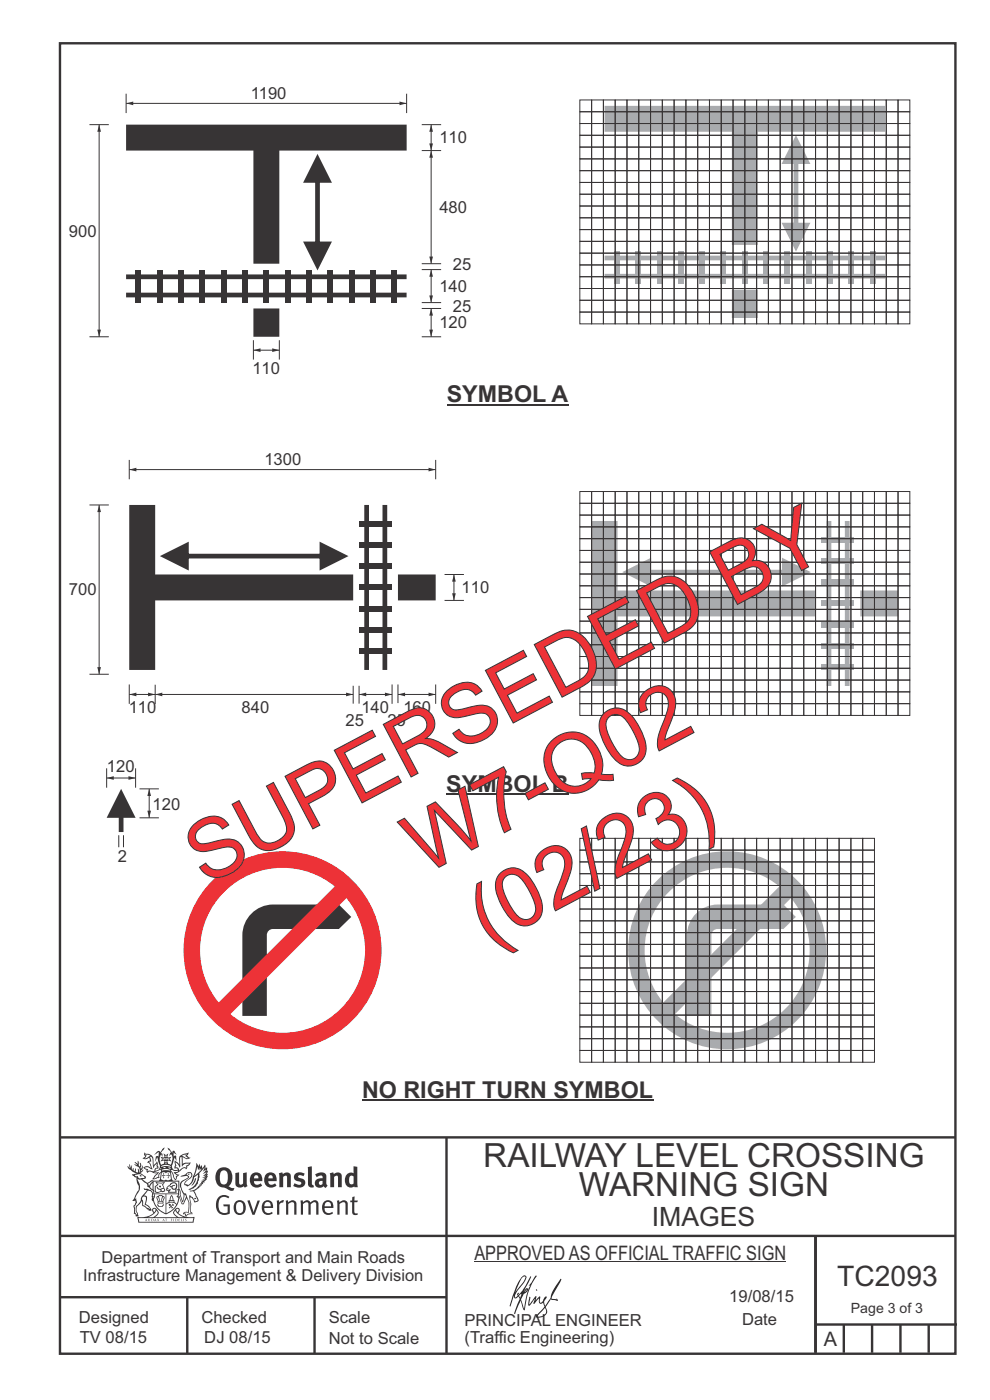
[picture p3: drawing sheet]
<svg xmlns="http://www.w3.org/2000/svg" width="210mm" height="297mm" viewBox="0 0 210 297" stroke-linecap="round" stroke-linejoin="round" font-family="sans-serif">
<defs><g id="words">
<g font-size="17.6" fill="#ed3237">
<text x="90" y="185.7" transform="rotate(-28 90 185.7)">W7-Q02</text>
<text x="43.5" y="187.9" transform="rotate(-28 43.5 187.9)">SUPERSEDED BY</text>
<text x="103.5" y="200.8" transform="rotate(-28 103.5 200.8)">(02/23)</text>
</g>
<g font-size="7.1" fill="#373435">
<text x="102.5" y="247.5">RAILWAY LEVEL CROSSING</text>
<text x="122.8" y="253.8">WARNING SIGN</text>
</g>
<text font-size="6" fill="#373435" x="177.6" y="272.9">TC2093</text>
<text font-size="5.6" fill="#373435" x="138.3" y="260">IMAGES</text>
<g font-size="4.9" fill="#373435">
<text x="94.8" y="85.3">SYMBOL A</text>
<text x="94.7" y="168">SYMBOL B</text>
<text x="76.8" y="232.8">NO RIGHT TURN SYMBOL</text>
</g>
<g font-size="4.2" fill="#373435">
<text x="100.6" y="267.2">APPROVED AS OFFICIAL TRAFFIC SIGN</text>
<text x="174.7" y="285.6">A</text>
</g>
<g font-size="3.5" fill="#373435">
<text x="53.2" y="21">1190</text>
<text x="93.2" y="30.4">110</text>
<text x="93.2" y="45.2">480</text>
<text x="14.6" y="50.2">900</text>
<text x="96.1" y="57.2">25</text>
<text x="93.2" y="61.9">140</text>
<text x="93.2" y="69.7">120</text>
<text x="96.1" y="66.2">25</text>
<text x="53.5" y="79.3">110</text>
<text x="56.1" y="98.7">1300</text>
<text x="97.9" y="125.9">110</text>
<text x="14.6" y="126.3">700</text>
<text x="27.3" y="151.2">110</text>
<text x="51.3" y="151.3">840</text>
<text x="73.3" y="154">25</text>
<text x="76.7" y="151.2">140</text>
<text x="82.2" y="154">25</text>
<text x="85.6" y="151.3">160</text>
<text x="22.7" y="163.8">120</text>
<text x="32.4" y="171.8">120</text>
<text x="25" y="182.9">2</text>
<text x="21.6" y="267.9">Department of Transport and Main Roads</text>
<text x="17.7" y="271.8">Infrastructure Management &amp; Delivery Division</text>
<text x="16.7" y="280.6">Designed</text>
<text x="42.7" y="280.6">Checked</text>
<text x="69.7" y="280.6">Scale</text>
<text x="98.5" y="281.3">PRINCIPAL ENGINEER</text>
<text x="154.7" y="276.2">19/08/15</text>
<text x="157.4" y="281.2">Date</text>
<text x="16.9" y="284.8">TV 08/15</text>
<text x="43.3" y="284.9">DJ 08/15</text>
<text x="69.7" y="285.2">Not to Scale</text>
<text x="98.5" y="284.8">(Traffic Engineering)</text>
</g>
<text font-size="3" fill="#373435" x="180.5" y="278.5">Page 3 of 3</text>
</g></defs>
<g fill="none" stroke="#373435" stroke-width=".51">
<path d="M12.7 9.2h190v278h-190zM12.7 241.3h190M94.7 241.4v45.8M12.7 275.2h82M12.7 262.2h190.1M39.7 275.2v12M66.7 275.2v12M173 262.1v24.9M173 281h30M179 281v6M185 281v6M191 281v6"/>
<path d="M197 281v6"/>
</g>
<path d="M100.6 267.7h66.2" fill="none" stroke="#373435" stroke-width=".21"/>
<g fill="#373435">
<path d="M47 248.4a2.55 2.55 0 0 0 0 2.7l.3 .2a.81 .81 0 0 0 1-1v-.5a1.04 1.04 0 0 0-1.1-1.5zM46.3 248.1a1.82 1.82 0 0 1 2.1-.2 1.82 1.82 0 0 1 .9 1.8 2.29 2.29 0 0 1-.8 2l.7 .3h.5l-.2 .6a2.87 2.87 0 0 1-2-.7 2.12 2.12 0 0 1-1.7-3.1z" fill-rule="evenodd"/>
<path d="M49.9 248.9l.8-.2v2a.46 .46 0 0 0 .3 .6 .46 .46 0 0 0 .6-.3v-2.1l.7-.2v2.4l.2 .5-.5 .3-.3-.3a1.02 1.02 0 0 1-1.2 .3 1.02 1.02 0 0 1-.6-1.1z" fill-rule="evenodd"/>
<path d="M54 249.5l-.1 .5h.9a.49 .49 0 0 0-.2-.6 .49 .49 0 0 0-.6 .1zM53.4 249.1a1.34 1.34 0 0 1 1.6-.2 1.34 1.34 0 0 1 .6 1.5v.2h-1.7a.77 .77 0 0 0 .5 .8 .77 .77 0 0 0 .9-.4l.3 .5a1.59 1.59 0 0 1-2 .2 1.59 1.59 0 0 1-.5-2.1z" fill-rule="evenodd"/>
<path d="M57 249.5l-.1 .5h1a.49 .49 0 0 0-.2-.6 .49 .49 0 0 0-.7 .1zM56.4 249.1a1.34 1.34 0 0 1 1.6-.2 1.34 1.34 0 0 1 .7 1.5v.2h-1.8a.77 .77 0 0 0 .5 .8 .77 .77 0 0 0 .9-.4l.4 .5a1.59 1.59 0 0 1-2.1 .2 1.59 1.59 0 0 1-.5-2.1z" fill-rule="evenodd"/>
<path d="M59.2 248.9l.7-.2 .1 .4a.95 .95 0 0 1 1-.3 .95 .95 0 0 1 .7 .8v2.3h-.8v-2.3a.46 .46 0 0 0-.8 .1v2.2h-.8z" fill-rule="evenodd"/>
<path d="M62.6 249.1a1.75 1.75 0 0 1 2-.1l-.2 .5-.6-.2a.43 .43 0 0 0-.6 .3l.4 .3a1.04 1.04 0 0 1 1.2 1.1 1.04 1.04 0 0 1-1.4 1l-1.2-.4 .3-.6 1 .4 .4-.4a.88 .88 0 0 0-1-.5l-.4-.2-.1-.4z" fill-rule="evenodd"/>
<path d="M65.3 247.6l.8-.2 .1 3.8 .3 .2 .1 .4a.88 .88 0 0 1-1 0 .88 .88 0 0 1-.3-1z" fill-rule="evenodd"/>
<path d="M67.8 250.6a.43 .43 0 0 0-.1 .7 .43 .43 0 0 0 .7-.1v-.7zM66.8 249.1a1.7 1.7 0 0 1 2.4 .1v1.9l.3 .4-.4 .5-.5-.4a1.03 1.03 0 0 1-1.7-.1 1.03 1.03 0 0 1 .8-1.5h.7v-.4a.8 .8 0 0 0-1.2 .1z" fill-rule="evenodd"/>
<path d="M70 248.9l.7-.2 .1 .4a.95 .95 0 0 1 1-.3 .95 .95 0 0 1 .7 .8v2.3h-.8v-2.3a.46 .46 0 0 0-.8 .1v2.2h-.8z" fill-rule="evenodd"/>
<path d="M74.3 249.5a1.48 1.48 0 0 0 0 1.7h.5l.2-.1v-1.5l-.3-.2zM75 247.4l.8 .1 .1 4.4h-.7l-.1-.2a1.26 1.26 0 0 1-1.4 0 1.26 1.26 0 0 1-.5-1.3 1.29 1.29 0 0 1 .4-1.4 1.29 1.29 0 0 1 1.4-.1z" fill-rule="evenodd"/>
<path d="M46.4 253.9a1.72 1.72 0 0 1 2.3 0l-.3 .3a1.24 1.24 0 0 0-1.4-.2 1.24 1.24 0 0 0-.6 1.4 1.49 1.49 0 0 0 1.2 1.9l.7-.1v-1.3h-.8l-.1-.4h1.3v1.9a1.93 1.93 0 0 1-2.2 0 1.93 1.93 0 0 1-.7-2.2l.2-.8z" fill-rule="evenodd"/>
<path d="M50.4 255.1a1.65 1.65 0 0 0 .2 2.2 .99 .99 0 0 0 1-1.4 .78 .78 0 0 0-.4-.8 .78 .78 0 0 0-.8 0zM50 254.9a1.33 1.33 0 0 1 1.6-.1 1.33 1.33 0 0 1 .5 1.4 1.31 1.31 0 0 1-1.3 1.6 1.31 1.31 0 0 1-1.2-1.6v-.6z" fill-rule="evenodd"/>
<path d="M52.5 254.7l.4-.1 .9 2.6 .8-2.5h.5l-1.1 3h-.5z" fill-rule="evenodd"/>
<path d="M56.3 255.2l-.2 .7h1.3a.7 .7 0 0 0-.3-.8 .7 .7 0 0 0-.8 .1zM55.9 255a1.22 1.22 0 0 1 1.5-.2 1.22 1.22 0 0 1 .5 1.5h-1.8a.93 .93 0 0 0 .5 1 .93 .93 0 0 0 1.1-.2l.2 .3a1.43 1.43 0 0 1-1.8 .1 1.43 1.43 0 0 1-.6-1.7z" fill-rule="evenodd"/>
<path d="M58.7 254.7l.4-.1 .1 .5 .4-.4 .6-.1-.2 .5a.66 .66 0 0 0-.8 .7v1.9h-.4z" fill-rule="evenodd"/>
<path d="M60.6 254.7l.4-.1 .1 .5a.94 .94 0 0 1 1-.5 .94 .94 0 0 1 .8 .8v2.3h-.5l-.1-2.5a.81 .81 0 0 0-1.2 .3v2.2h-.4z" fill-rule="evenodd"/>
<path d="M63.7 254.7l.5-.1 .1 .5 .4-.3a.78 .78 0 0 1 1.1 .3 .9 .9 0 0 1 1-.5 .9 .9 0 0 1 .8 .8v2.3h-.5l-.1-2.5a.67 .67 0 0 0-1.1 .3v2.2h-.5v-2.4l-.4-.3-.7 .4v2.3h-.5z" fill-rule="evenodd"/>
<path d="M69 255.2l-.1 .7h1.3a.7 .7 0 0 0-.3-.8 .7 .7 0 0 0-.9 .1zM68.7 255a1.22 1.22 0 0 1 1.5-.2 1.22 1.22 0 0 1 .5 1.5h-1.8a.93 .93 0 0 0 .4 1 .93 .93 0 0 0 1.2-.2l.1 .3a1.44 1.44 0 0 1-1.7 .1 1.44 1.44 0 0 1-.6-1.7z" fill-rule="evenodd"/>
<path d="M71.4 254.7l.5-.1 .1 .5a.94 .94 0 0 1 1-.5 .94 .94 0 0 1 .8 .8v2.3h-.5l-.1-2.5a.81 .81 0 0 0-1.2 .3v2.2h-.4z" fill-rule="evenodd"/>
<path d="M74.7 253.9l.5-.1v.9h.7l-.1 .3h-.6v2.2l.1 .2h.5l.1 .3a.75 .75 0 0 1-1.2-.6v-2.1h-.4v-.3h.4z" fill-rule="evenodd"/>
<path d="M30.8 244.9l1.1 .3-.9 .5h-.4l.6-.5zM31.8 245.4h.2a2.44 2.44 0 0 1 .4 1.9l.1 .5 .7-1-.1 .6 .3 .3a.57 .57 0 0 0-.6 .7l-1-.1-.5 .2 .2-.5-.8-.3 .7-.1 .9 .5 .1-.1-.6-1.3-.2-.2h.5zM30.7 244.4l-.1 .5 .2 .4-.6 .4a1.04 1.04 0 0 0 1.4-.1l.2 .6-.3 .1-.2 .4a.94 .94 0 0 1 .8 1.1l-.2-.1a1.16 1.16 0 0 0-1.5-.1l.3 .4 .4 .2 .1 .5 .2 .1 .1-.2a.94 .94 0 0 1 1.1 .2l.8 .1-1.2 1.2a1.13 1.13 0 0 0 1.2-.2l.4-.1-.1-.4 .5-.8a.83 .83 0 0 0-.6 1.1l-.3-.1-.7 .4 1.1-1.4-.5 .1-.5-.1 1.3-.5-.1-.1-.9 .4v-.3l.2-.2 .3 .1 .1-.3-.2-.4v-.6l-.1-.4-.7 1v-.7a1.42 1.42 0 0 0-1.6-1.8z" fill-rule="evenodd"/>
<path d="M38.5 245.2l.5-.2 .7-.1-.6 .3 .8 .5h-.3zM38.3 245.5l.2-.1 .1 2a1.69 1.69 0 0 1 1.6-.6l-.8 .5 .1 .5a1.1 1.1 0 0 0-1.5 .6l-.1-.5-.2-.2h-.5l.3-.4-.3-.7a1.42 1.42 0 0 1 .8 1.1l.2-.1zM37.1 246.2l.1 1-.2 .3 .1 .4h.5l.1 .2a.96 .96 0 0 1-1.1-.1l-.1 .1a1.06 1.06 0 0 0 1.3 .2v.1a.72 .72 0 0 1-1 .2l.3 .5 .6 .2-.4 .2-.1 .6-.2-.3-.4-1.1-.4-.4 .4 .9a1.54 1.54 0 0 0 .7 1.2l.2-.3a.58 .58 0 0 1 .4-.8l.2-.1h-.3l-.5-.3 .9-.5a.93 .93 0 0 1 1.2-.5v.2l.2-.2 .1-.5a.99 .99 0 0 0 .7-.8l-1.3 .1-.3 .2-.1-1.4 .9 .4 .9-.3h-.4l-.5-.4 .4-.7-.6 .2a1.46 1.46 0 0 0-1.4 2.1v.4l-.2-.4z" fill-rule="evenodd"/>
<path d="M35.6 248.9l.2 .1-.1 .3 .4 .1h-.4v.6l-.1-.6h-.3l.3-.1z" fill-rule="evenodd"/>
<path d="M34.6 248.9l.2 .1v.3l.3 .1h-.3l-.1 .6v-.6h-.4l.4-.1z" fill-rule="evenodd"/>
<path d="M34.3 248.8a.57 .57 0 0 1 .9 .2 .57 .57 0 0 1 .9-.2l.2 1.4h-.2a.57 .57 0 0 1-.9 0 .69 .69 0 0 1-1.1 0zM34.2 248.1l-.3 2.1-.2 .4h3l-.2-.4-.3-2.1h-.2v.2l-.8-.1-.8 .1v-.2z" fill-rule="evenodd"/>
<path d="M34.2 252.4a.3 .3 0 0 0 .6 0 .3 .3 0 0 0-.6 0zM33.3 250.9l.3 .3-.3 .4a.79 .79 0 0 0 0 1.3l.8-.2-.1-.3a.55 .55 0 0 1-.7-.6l.1-.1 .2 .3 .3 .2 .8-.2-.4-.7 .4-.4-.7 .2zM33 250.7l1.1 .2 .9-.2-.4 .6 .4 1.2a.56 .56 0 0 1-.8 .3l-.2 .1a.73 .73 0 0 1-.9 .1 .73 .73 0 0 1-.3-1v-.4l.6-.4z" fill-rule="evenodd"/>
<path d="M35.6 251.8l.7-.4a.58 .58 0 0 1 1-.1 .58 .58 0 0 1-.4 .9l-.3-.3a.43 .43 0 0 1 .6-.4 .57 .57 0 0 0-.8 .2l-.2-.1-.3 .1 .4 .2a.55 .55 0 0 0 .9 .4v.5h-1.3l.3-.4-.1-.1-.6 .1 .2-.3-.2-.1zM35.4 251.8l-.1 .2a.39 .39 0 0 0 .2 .6h.3l-.2 .4h1.9l-.1-.8a.86 .86 0 0 0-.1-1.3 .86 .86 0 0 0-1.3 .4z" fill-rule="evenodd"/>
<path d="M36 254.8h.8v.2h-.8zM36.4 253.8l.2 .8h-.4zM36.4 253.5l-.3 .5-.1 .6h-.2v.4l-.7 .4 .2 .1a1.48 1.48 0 0 1 2.1 .2l.2-.1-.6-.5v-.5h-.2l-.1-.6z" fill-rule="evenodd"/>
<path d="M35.8 255.4l.4 .1 .1 .3 .3-.2-.2-.2a.38 .38 0 0 1 .5 .5l-.2-.2-.3 .2 .3 .2-.3 .3-.1-.4-.4 .4-.1-.2 .4-.3-.1-.1-.2 .1z" fill-rule="evenodd"/>
<path d="M34.5 254h.2v.2l-.2 .6h-.2zM33.6 255.3h.9v.2a.55 .55 0 0 1-.8 .4v-.2l-.2-.1zM33.4 254h.2l.2 .8h-.2zM33.6 255l.8-.1 .1 .2h-.8zM33.8 253.7h.5l-.2 1.1h-.1zM33.3 253.8l-.1 .3 .3 1.1a.48 .48 0 0 0-.1 .6 .48 .48 0 0 0 .5 .2h.5a.49 .49 0 0 0 .2-.8l.3-1.1-.1-.3a1.42 1.42 0 0 0-1.5 0z" fill-rule="evenodd"/>
<path d="M33.7 251.5l.4 .1 .1 .3h-.3z" fill-rule="evenodd"/>
<path d="M41.3 250.1l.3-.2-.2 .8-.6 .8h-.2l.5-.7z" fill-rule="evenodd"/>
<path d="M39.7 249l.3-.2 .5 .2a.88 .88 0 0 1-.6 1.1 1.22 1.22 0 0 0-.8 1.3l.5 .2a.72 .72 0 0 0 .9-.4l.5-.8 .2-.6 .8-.6v.2a2.85 2.85 0 0 1-2 2.9l.1 .1a2.13 2.13 0 0 0 1.9-1.5v-.3a2.01 2.01 0 0 0 .3-1.7l1.1-1.3-.4 1 .7-.5-.7 1 .8-.4-.8 .8 .7-.2-.9 .6 .8-.1-.8 .4h.7l-.8 .3 .3 .2h-.4l.2 .3h-.4l.2 .3h-.4l.1 .2h-.1a2.16 2.16 0 0 1-2 1.1l.1 .2 .4-.1a.76 .76 0 0 1 .7 .8l.5 1.2-.6 .2a1.45 1.45 0 0 0-1.1-1.3l.2 1.8-.1 1.8 .4 .3a1.07 1.07 0 0 0-1.2 .4v-.3l-.5-.2a.87 .87 0 0 1 1.1-.1v-.7a4.4 4.4 0 0 0-.6-3.1l-.1-.3h-.2a2.16 2.16 0 0 1-.7-2.2l.3-.4 1.2-.7a.55 .55 0 0 0-.4-.8zM37.8 252.4a.76 .76 0 0 1 .3 1.1l.6 1.6 .4-1.7 .2 .1a.61 .61 0 0 1-.1 .9l-.3 .8-.2 .1-.7-1.6-.3 .1a1.18 1.18 0 0 0 .1-1.4zM41.8 247.5l.2 .7 .3-.5v.6l.4-.5a1.9 1.9 0 0 1-1.2 1.4l-.3 .3zM38.2 249.6l1.4-.2 .2 .2v.3l-.5 .2a1.26 1.26 0 0 0-.9 1.9l.2 .7a1.84 1.84 0 0 1 .1 2.1l-.4-1.4a.96 .96 0 0 0-.4-1.2l-.4 .2a.78 .78 0 0 1 0 1.3l.1 .3h.4l.4 1.1a.38 .38 0 0 0 .2 .4 .38 .38 0 0 0 .4-.1l.6-1.2a2.94 2.94 0 0 1 .4 2.5l-.1 .4h-.8l-.3 .4v.2l.4-.1 .1 .4 .2 .1a1.02 1.02 0 0 1 1.3-.5v-.4l-.3-.1 .1-1.8-.3-1.3h.1a1.14 1.14 0 0 1 .8 1 .63 .63 0 0 0 .8-.2 .63 .63 0 0 0-.2-.9l-.6-1.2 .9-.6 .2-.4h.3l-.1-.2h.4l-.1-.3h.3l-.1-.3 .5-.1-.2-.2 .6-.4v-.2h-.2l.4-.5h-.3l.3-.5-.4 .1 .4-.5v-.3l-.3 .2 .2-.7-.1-.2-.4 .3v-.8l-.6 .8-.2-.8-.2 .5-.3-.7-.1 .6-.5-.8-.1 1.4-.6 1.8a1.81 1.81 0 0 1-1 1.5l-.6-.2a1.75 1.75 0 0 1 1.1-1.2 .75 .75 0 0 0 .1-1.3 .75 .75 0 0 0-1.2 .4z" fill-rule="evenodd"/>
<path d="M41.2 254.1h.3l.2 .2-.4 .1z" fill-rule="evenodd"/>
<path d="M29.4 258.4h11.6l-.1 .8h-11.4zM31.3 258.2l.5-.1a2.48 2.48 0 0 0 1.4-1.3l.3 .5-.5 .6-.5 .3zM32.5 256.6l.3-.2 .2 .1-.3 .7zM37.2 256.8a2.65 2.65 0 0 0 1.8 1.4h-1.1l-.5-.3-.5-.6zM37.4 256.5l.2-.1 .3 .2-.3 .6zM29.2 258.2l.1 1.2h11.8l.2-1.1-.2-.1a4.1 4.1 0 0 1-3.3-.9l.3-.4-.1-.6a1.06 1.06 0 0 0-1.3 1l.2 .4 .6 .5h-4.7l.3-.1a.84 .84 0 0 0 .6-.8 .84 .84 0 0 0-.5-.8l-.3-.2h-.5l-.1 .6 .3 .4a4.2 4.2 0 0 1-3.4 .9z" fill-rule="evenodd"/>
<path d="M31 258.7l.1 .2h-.2zM31 258.5l-.3 .6 .4-.2 .2 .2z" fill-rule="evenodd"/>
<path d="M31.3 258.6h.3v.4a.25 .25 0 0 0 .2-.1 .25 .25 0 0 0-.1-.3h.1a.29 .29 0 0 1 0 .4 .29 .29 0 0 1-.4 0 .29 .29 0 0 1 0-.4z" fill-rule="evenodd"/>
<path d="M32.2 258.6a.22 .22 0 0 1 .3 .2 .22 .22 0 0 1-.3 .2zM32 258.6l.1 .4a.33 .33 0 0 0 .4 0 .33 .33 0 0 0 0-.4 .33 .33 0 0 0-.5 0z" fill-rule="evenodd"/>
<path d="M32.9 258.7l.1 .2h-.2zM32.9 258.5l-.2 .6 .3-.2 .2 .2z" fill-rule="evenodd"/>
<path d="M33.3 258.6h.2l.1 .1 .2-.1-.2 .2 .2 .3-.3-.3-.1 .3h-.1l.2-.3z" fill-rule="evenodd"/>
<path d="M34.7 258.7l.1 .2h-.2zM34.7 258.5l-.3 .6 .4-.2 .2 .2z" fill-rule="evenodd"/>
<path d="M35 258.5h.5l-.2 .1v.5h-.2l.1-.5z" fill-rule="evenodd"/>
<path d="M36.2 258.6l.3-.1-.1 .1v.2h.1h-.1v.3h-.2z" fill-rule="evenodd"/>
<path d="M36.7 258.6h.2v.5h-.2z" fill-rule="evenodd"/>
<path d="M37.3 258.6a.22 .22 0 0 1 .3 .2 .22 .22 0 0 1-.3 .2zM37.1 258.6v.4a.33 .33 0 0 0 .5 0 .33 .33 0 0 0 0-.4 .33 .33 0 0 0-.5 0z" fill-rule="evenodd"/>
<path d="M37.8 258.6l.4-.1-.2 .1v.2h.1h-.1v.2l.2 .1h-.4z" fill-rule="evenodd"/>
<path d="M38.4 258.6h.2l-.1 .4 .2 .1h-.3z" fill-rule="evenodd"/>
<path d="M38.9 258.6h.2v.5h-.2z" fill-rule="evenodd"/>
<path d="M39.3 258.6h.2h-.1l.2 .3-.2 .2-.1-.1v-.1l.2 .1z" fill-rule="evenodd"/>
<path d="M34.2 247.4a1.51 1.51 0 0 1 2 .2 2.67 2.67 0 0 0-2.1 0zM35.7 247.6l.4 .1 .1 .3-.4-.1zM34.6 247.6h.5l.1 .2h-.4zM34 247.8l.3 .2h-.3zM34.9 246.9l.3-.2 .3 .2zM34.9 245.6l.2 .1v.3h-.2zM35 245.1l.2 .2 .2-.2-.1 .3h-.2zM35.1 246.3h.2l.1 .4-.2-.2-.2 .2zM35.3 245.7l.2-.1v.4h-.2zM34.4 245.7h.3l.1 .3-.4 .1 .2-.2zM35.7 245.7h.3l-.2 .2 .2 .2-.4-.1zM32.7 244.9l1-.5-.1 1-.2-.2-.3 .2-.3 1.1 .5-1 .3 .9a1.84 1.84 0 0 1 .2 1.7l.4 .1a2.48 2.48 0 0 1 2.2 0l.2-.2-.2-.7 .7-1.8 .4 .7-.2-1-.2-.1-.2 .3v-.9l.6 .4-.6-.8-.3 .1-.1 .4-.5-.9-.5-.3 .2 .5 .6 .5-.5 .8 .4-.4a2.06 2.06 0 0 1 0 2.3l-.5-.2-.2-.6 .1-.1 .8 .2-.4-.5 .4-.5-.7 .2-.2-.2 .2-.7-.5 .4-.5-.4 .2 .7-.2 .2-.7-.2 .4 .5-.4 .5 .8-.2 .1 .1-.2 .6-.5 .2a2.02 2.02 0 0 1 0-2.2l.3 .5-.1-.7-.3-.1 .8-1.2-.4 .3-.5 .8-.2-.3a.8 .8 0 0 0-.8 .5z" fill-rule="evenodd"/>
<path d="M29.2 250.1l.3 .1a.61 .61 0 0 1 .8 .4l.3 .2a.8 .8 0 0 1 .6 1l.4 .1 .5 .5a1 1 0 0 1 .5 1.1l-.1 .7v-.5h-.1a.96 .96 0 0 0-.8-1.3l-.2-.2h-.7l-.1-.1-.1 .1 .1 .3h.6l-1.2 1.3-.2 1-.4 .6a1.33 1.33 0 0 0-.5 1.8l.2 .5a1.26 1.26 0 0 1-.5-1.5l-.1-.3a1.56 1.56 0 0 0 .4-1.7l-.3 .2 .2-.5a3.2 3.2 0 0 0 .7-3zM30.4 253.9h.4a2.06 2.06 0 0 1-.1 1.6l.7 .5 .4 .4-.6-.1-.8-.6-.1-.9a.51 .51 0 0 1 .1-.9zM28.6 249.3a1.52 1.52 0 0 1 2.1 .5l-1.1 .2-.2-.1-.1-.4h-.5zM27.5 247v.8l-.3-.4h-.1a3.1 3.1 0 0 0 1.9 1.6l-1 .1 .5 .6 .5 .1 .1 1.1a1.84 1.84 0 0 1-.3 2.5l-.4 .9-.3 .4 .2 .1 .4-.1 .1 .4-.2 .5-.3 .2 .1 1.7h.2l.3 .5 .1 .1 .4-.1-.1-.5a1.3 1.3 0 0 1-.1-1.7l.9-1 .1 1.1 .6 .2 .5 .5 .1-.1 .2 .3h.5a1.85 1.85 0 0 0-1.2-1.4l.1-.3a1.39 1.39 0 0 0 0-1.4l-.5-.1 .5-.5a.66 .66 0 0 1 .9-.4 .66 .66 0 0 1 .3 .9l-.1 .4 .2-.1v.2l-.1 .3 .2 .5 .1-.3a2.24 2.24 0 0 0 .1-2.2 .73 .73 0 0 1-.7-.7 .73 .73 0 0 1 .6-.7v-.2a.94 .94 0 0 0-.9 .8 .48 .48 0 0 1-.1-.6 .48 .48 0 0 1 .5-.2l.5-.3a.51 .51 0 0 0-.8 .2l-.5 .2-1-.8h.6l.2-.5-1.2-.7 .5-.5v-.3l-.5 .4 .1-.2a.69 .69 0 0 0 .2-1v.4l-.2 .3v-1.1l-.3-.2 .1 .6-.1 .2-.4-1.3v.7l-.6-.4 .5 .7-.6-.2 .3 .3a1 1 0 0 1 .7 1.4l-.2-.8v.9l-.5-.2v-.8l-.2 .7-.2-.1-.1-.6-.2 .4-.2-.2 .1-.7-.2 .5z" fill-rule="evenodd"/>
<path d="M29.6 249.4l.2-.1 .3 .2z" fill-rule="evenodd"/>
<path d="M32.4 250.5h5.6v2l-.2-.1v-1.7h-5.2v2.5h5.2v-.8l.1 .2-.1 1.1v-.3h-2.5v4a4.1 4.1 0 0 0 2.6-3.6l.1-.1a4 4 0 0 1-2.8 3.9 4.2 4.2 0 0 1-2.8-4.7l.1 1.2 .1-.1a3.8 3.8 0 0 0 2.5 3.4v-4h-2.5l-.2-.9z" fill-rule="evenodd"/>
<circle cx="40" cy="249.1" r=".17"/>
</g>
<g fill="#252726">
<path d="M111.6 273.7l.2-.2-.5 .7zM110.4 274.5l.3 .1-.3 .7-.3-.4zM110.9 270.9l.5-.1a9.3 9.3 0 0 1-2 3.2l-.1 .2 1-2.5zM110.6 271a14.7 14.7 0 0 0-2.2 4.9l-.3 1.2 .1 .1 .8-2.4a.42 .42 0 0 0 .2 .7 .42 .42 0 0 0 .6-.3l.2-.2 .2 .6-1.1 3.1h.2l1.1-2.8 .6 1.9 .2 .2 .2-.5a13.5 13.5 0 0 1 2-6.2l.5-.5-.2-.2-1.6 2.1 .4-.1a14.9 14.9 0 0 0-1.3 5.1l-.4-1.2a1.39 1.39 0 0 1 .2-1.8l.1-.2a.92 .92 0 0 0 .8-1.2 .75 .75 0 0 0-.7 .7l-.2 .2 1.6-3.4h-.1l-.4 .7a10.5 10.5 0 0 1-2.2 3.2l.2-.4a.32 .32 0 0 0-.4 .2 .32 .32 0 0 0 .1 .4l-.5 .4a3.2 3.2 0 0 1 1.1-2.3l.5-.6a2.49 2.49 0 0 0 .7-1.6l-.3-.2z" fill-rule="evenodd"/>
<path d="M115.6 277.5a1.15 1.15 0 0 1 .1 1.3 1.15 1.15 0 0 1-1.2 .5h-.5zM112.3 275.1l-.3 1.7 .3 .2 1.2-1.5-.3 1.1 1.1-1.2a.94 .94 0 0 0 .4 1.2l.5-.3 .3 .9-1.2 1.3a.98 .98 0 0 0-.5 1 1.9 1.9 0 0 0 2.3-1.3l-.1-.3a1.02 1.02 0 0 1 .3-1.4l.5-.9 1.5 .3-.2-.5v.3l-1.1-.2v-.2l2-3.6 .1-.3-.1-.1-1.8 2.7a6.6 6.6 0 0 1-1.5 3l-.2-.2a1.01 1.01 0 0 1 .4-1.4l.1-.2-.3-.2-.3 .5-.2 .5-.5 .4-.2-.4 .1-.9-.2-.1-.8 .9 .2-.9h-.1l-1.4 1.7 .2-1.4v-.1z" fill-rule="evenodd"/>
<path d="M113.7 273.5l.3 .3h-.3z" fill-rule="evenodd"/>
</g>
<path d="M94.8 85.9h25.8M94.7 168.5h25.9" fill="none" stroke="#373435" stroke-width=".22"/>
<path d="M53.7 193.5a6.5 6.5 0 0 1 4.2-1.6h14l2.6 2.6-2.6 2.6h-14a1.27 1.27 0 0 0-1.3 1.3v17.1h-5.2v-17.1a6.5 6.5 0 0 1 2.3-4.9z" fill-rule="evenodd" fill="#373435"/>
<path d="M38.9 201.6a21 21 0 0 0 42 0 21 21 0 0 0-42 0zM48.9 215.1a17.5 17.5 0 0 0 23.4-1.1 17.5 17.5 0 0 0 1.2-23.5zM47 189.8a17.5 17.5 0 0 0-.6 22.9l24.6-24.7a17.5 17.5 0 0 0-24 1.8z" fill-rule="evenodd" fill="#ed3237"/>
<g fill="#a9abae">
<path d="M148 193.5a6.5 6.5 0 0 1 4.2-1.6h14l2.6 2.6-2.6 2.6h-14a1.27 1.27 0 0 0-1.3 1.3v17.1h-5.2v-17.1a6.5 6.5 0 0 1 2.3-4.9z" fill-rule="evenodd"/>
<path d="M133.2 201.6a21 21 0 0 0 42 0 21 21 0 0 0-42 0zM143.2 215.1a17.5 17.5 0 0 0 23.4-1.1 17.5 17.5 0 0 0 1.2-23.5zM142.4 188.7a17.5 17.5 0 0 0-1.7 24l24.6-24.7a17.5 17.5 0 0 0-22.9 .7z" fill-rule="evenodd"/>
</g>
<g fill="none" stroke="#373435" stroke-width=".21">
<path d="M123 177.8h2.5v2.5h-2.5zM125.5 177.8h2.5v2.5h-2.5zM128 177.8h2.5v2.5h-2.5zM130.5 177.8h2.5v2.5h-2.5zM133 177.8h2.5v2.5h-2.5zM135.5 177.8h2.5v2.5h-2.5zM138 177.8h2.5v2.5h-2.5zM140.5 177.8h2.5v2.5h-2.5zM143 177.8h2.5v2.5h-2.5zM145.5 177.8h2.5v2.5h-2.5zM148 177.8h2.5v2.5h-2.5zM150.5 177.8h2.5v2.5h-2.5z"/>
<path d="M153 177.8h2.5v2.5h-2.5zM155.5 177.8h2.5v2.5h-2.5zM158 177.8h2.5v2.5h-2.5zM160.5 177.8h2.5v2.5h-2.5zM163 177.8h2.5v2.5h-2.5zM165.5 177.8h2.5v2.5h-2.5zM168 177.8h2.5v2.5h-2.5zM170.5 177.8h2.5v2.5h-2.5zM173 177.8h2.5v2.5h-2.5zM175.5 177.8h2.5v2.5h-2.5zM178 177.8h2.5v2.5h-2.5zM180.5 177.8h2.5v2.5h-2.5z"/>
<path d="M183 177.8h2.5v2.5h-2.5zM123 180.3h2.5v2.5h-2.5zM123 182.8h2.5v2.5h-2.5zM123 185.3h2.5v2.5h-2.5zM123 187.8h2.5v2.5h-2.5zM123 190.3h2.5v2.5h-2.5zM123 192.8h2.5v2.5h-2.5zM123 195.3h2.5v2.5h-2.5zM123 197.8h2.5v2.5h-2.5zM125.5 180.3h2.5v2.5h-2.5zM125.5 182.8h2.5v2.5h-2.5zM125.5 185.3h2.5v2.5h-2.5z"/>
<path d="M125.5 187.8h2.5v2.5h-2.5zM125.5 190.3h2.5v2.5h-2.5zM125.5 192.8h2.5v2.5h-2.5zM125.5 195.3h2.5v2.5h-2.5zM125.5 197.8h2.5v2.5h-2.5zM128 180.3h2.5v2.5h-2.5zM128 182.8h2.5v2.5h-2.5zM128 185.3h2.5v2.5h-2.5zM128 187.8h2.5v2.5h-2.5zM128 190.3h2.5v2.5h-2.5zM128 192.8h2.5v2.5h-2.5zM128 195.3h2.5v2.5h-2.5z"/>
<path d="M128 197.8h2.5v2.5h-2.5zM130.5 180.3h2.5v2.5h-2.5zM130.5 182.8h2.5v2.5h-2.5zM130.5 185.3h2.5v2.5h-2.5zM130.5 187.8h2.5v2.5h-2.5zM130.5 190.3h2.5v2.5h-2.5zM130.5 192.8h2.5v2.5h-2.5zM130.5 195.3h2.5v2.5h-2.5zM130.5 197.8h2.5v2.5h-2.5zM133 180.3h2.5v2.5h-2.5zM133 182.8h2.5v2.5h-2.5zM133 185.3h2.5v2.5h-2.5z"/>
<path d="M133 187.8h2.5v2.5h-2.5zM133 190.3h2.5v2.5h-2.5zM133 192.8h2.5v2.5h-2.5zM133 195.3h2.5v2.5h-2.5zM133 197.8h2.5v2.5h-2.5zM135.5 180.3h2.5v2.5h-2.5zM135.5 182.8h2.5v2.5h-2.5zM135.5 185.3h2.5v2.5h-2.5zM135.5 187.8h2.5v2.5h-2.5zM135.5 190.3h2.5v2.5h-2.5zM135.5 192.8h2.5v2.5h-2.5zM135.5 195.3h2.5v2.5h-2.5z"/>
<path d="M135.5 197.8h2.5v2.5h-2.5zM138 180.3h2.5v2.5h-2.5zM138 182.8h2.5v2.5h-2.5zM138 185.3h2.5v2.5h-2.5zM138 187.8h2.5v2.5h-2.5zM138 190.3h2.5v2.5h-2.5zM138 192.8h2.5v2.5h-2.5zM138 195.3h2.5v2.5h-2.5zM138 197.8h2.5v2.5h-2.5zM140.5 180.3h2.5v2.5h-2.5zM140.5 182.8h2.5v2.5h-2.5zM140.5 185.3h2.5v2.5h-2.5z"/>
<path d="M140.5 187.8h2.5v2.5h-2.5zM140.5 190.3h2.5v2.5h-2.5zM140.5 192.8h2.5v2.5h-2.5zM140.5 195.3h2.5v2.5h-2.5zM140.5 197.8h2.5v2.5h-2.5zM143 180.3h2.5v2.5h-2.5zM143 182.8h2.5v2.5h-2.5zM143 185.3h2.5v2.5h-2.5zM143 187.8h2.5v2.5h-2.5zM143 190.3h2.5v2.5h-2.5zM143 192.8h2.5v2.5h-2.5zM143 195.3h2.5v2.5h-2.5z"/>
<path d="M143 197.8h2.5v2.5h-2.5zM145.5 180.3h2.5v2.5h-2.5zM145.5 182.8h2.5v2.5h-2.5zM145.5 185.3h2.5v2.5h-2.5zM145.5 187.8h2.5v2.5h-2.5zM145.5 190.3h2.5v2.5h-2.5zM145.5 192.8h2.5v2.5h-2.5zM145.5 195.3h2.5v2.5h-2.5zM145.5 197.8h2.5v2.5h-2.5zM148 180.3h2.5v2.5h-2.5zM148 182.8h2.5v2.5h-2.5zM148 185.3h2.5v2.5h-2.5z"/>
<path d="M148 187.8h2.5v2.5h-2.5zM148 190.3h2.5v2.5h-2.5zM148 192.8h2.5v2.5h-2.5zM148 195.3h2.5v2.5h-2.5zM148 197.8h2.5v2.5h-2.5zM150.5 180.3h2.5v2.5h-2.5zM150.5 182.8h2.5v2.5h-2.5zM150.5 185.3h2.5v2.5h-2.5zM150.5 187.8h2.5v2.5h-2.5zM150.5 190.3h2.5v2.5h-2.5zM150.5 192.8h2.5v2.5h-2.5zM150.5 195.3h2.5v2.5h-2.5z"/>
<path d="M150.5 197.8h2.5v2.5h-2.5zM153 180.3h2.5v2.5h-2.5zM153 182.8h2.5v2.5h-2.5zM153 185.3h2.5v2.5h-2.5zM153 187.8h2.5v2.5h-2.5zM153 190.3h2.5v2.5h-2.5zM153 192.8h2.5v2.5h-2.5zM153 195.3h2.5v2.5h-2.5zM153 197.8h2.5v2.5h-2.5zM155.5 180.3h2.5v2.5h-2.5zM155.5 182.8h2.5v2.5h-2.5zM155.5 185.3h2.5v2.5h-2.5z"/>
<path d="M155.5 187.8h2.5v2.5h-2.5zM155.5 190.3h2.5v2.5h-2.5zM155.5 192.8h2.5v2.5h-2.5zM155.5 195.3h2.5v2.5h-2.5zM155.5 197.8h2.5v2.5h-2.5zM158 180.3h2.5v2.5h-2.5zM158 182.8h2.5v2.5h-2.5zM158 185.3h2.5v2.5h-2.5zM158 187.8h2.5v2.5h-2.5zM158 190.3h2.5v2.5h-2.5zM158 192.8h2.5v2.5h-2.5zM158 195.3h2.5v2.5h-2.5z"/>
<path d="M158 197.8h2.5v2.5h-2.5zM160.5 180.3h2.5v2.5h-2.5zM160.5 182.8h2.5v2.5h-2.5zM160.5 185.3h2.5v2.5h-2.5zM160.5 187.8h2.5v2.5h-2.5zM160.5 190.3h2.5v2.5h-2.5zM160.5 192.8h2.5v2.5h-2.5zM160.5 195.3h2.5v2.5h-2.5zM160.5 197.8h2.5v2.5h-2.5zM163 180.3h2.5v2.5h-2.5zM163 182.8h2.5v2.5h-2.5zM163 185.3h2.5v2.5h-2.5z"/>
<path d="M163 187.8h2.5v2.5h-2.5zM163 190.3h2.5v2.5h-2.5zM163 192.8h2.5v2.5h-2.5zM163 195.3h2.5v2.5h-2.5zM163 197.8h2.5v2.5h-2.5zM165.5 180.3h2.5v2.5h-2.5zM165.5 182.8h2.5v2.5h-2.5zM165.5 185.3h2.5v2.5h-2.5zM165.5 187.8h2.5v2.5h-2.5zM165.5 190.3h2.5v2.5h-2.5zM165.5 192.8h2.5v2.5h-2.5zM165.5 195.3h2.5v2.5h-2.5z"/>
<path d="M165.5 197.8h2.5v2.5h-2.5zM168 180.3h2.5v2.5h-2.5zM168 182.8h2.5v2.5h-2.5zM168 185.3h2.5v2.5h-2.5zM168 187.8h2.5v2.5h-2.5zM168 190.3h2.5v2.5h-2.5zM168 192.8h2.5v2.5h-2.5zM168 195.3h2.5v2.5h-2.5zM168 197.8h2.5v2.5h-2.5zM170.5 180.3h2.5v2.5h-2.5zM170.5 182.8h2.5v2.5h-2.5zM170.5 185.3h2.5v2.5h-2.5z"/>
<path d="M170.5 187.8h2.5v2.5h-2.5zM170.5 190.3h2.5v2.5h-2.5zM170.5 192.8h2.5v2.5h-2.5zM170.5 195.3h2.5v2.5h-2.5zM170.5 197.8h2.5v2.5h-2.5zM173 180.3h2.5v2.5h-2.5zM173 182.8h2.5v2.5h-2.5zM173 185.3h2.5v2.5h-2.5zM173 187.8h2.5v2.5h-2.5zM173 190.3h2.5v2.5h-2.5zM173 192.8h2.5v2.5h-2.5zM173 195.3h2.5v2.5h-2.5z"/>
<path d="M173 197.8h2.5v2.5h-2.5zM175.5 180.3h2.5v2.5h-2.5zM175.5 182.8h2.5v2.5h-2.5zM175.5 185.3h2.5v2.5h-2.5zM175.5 187.8h2.5v2.5h-2.5zM175.5 190.3h2.5v2.5h-2.5zM175.5 192.8h2.5v2.5h-2.5zM175.5 195.3h2.5v2.5h-2.5zM175.5 197.8h2.5v2.5h-2.5zM178 180.3h2.5v2.5h-2.5zM178 182.8h2.5v2.5h-2.5zM178 185.3h2.5v2.5h-2.5z"/>
<path d="M178 187.8h2.5v2.5h-2.5zM178 190.3h2.5v2.5h-2.5zM178 192.8h2.5v2.5h-2.5zM178 195.3h2.5v2.5h-2.5zM178 197.8h2.5v2.5h-2.5zM180.5 180.3h2.5v2.5h-2.5zM180.5 182.8h2.5v2.5h-2.5zM180.5 185.3h2.5v2.5h-2.5zM180.5 187.8h2.5v2.5h-2.5zM180.5 190.3h2.5v2.5h-2.5zM180.5 192.8h2.5v2.5h-2.5zM180.5 195.3h2.5v2.5h-2.5z"/>
<path d="M180.5 197.8h2.5v2.5h-2.5zM183 180.3h2.5v2.5h-2.5zM183 182.8h2.5v2.5h-2.5zM183 185.3h2.5v2.5h-2.5zM183 187.8h2.5v2.5h-2.5zM183 190.3h2.5v2.5h-2.5zM183 192.8h2.5v2.5h-2.5zM183 195.3h2.5v2.5h-2.5zM183 197.8h2.5v2.5h-2.5zM123 217.8h2.5v2.5h-2.5zM123 215.3h2.5v2.5h-2.5zM123 212.8h2.5v2.5h-2.5z"/>
<path d="M123 210.3h2.5v2.5h-2.5zM123 207.8h2.5v2.5h-2.5zM123 205.3h2.5v2.5h-2.5zM123 202.8h2.5v2.5h-2.5zM123 200.3h2.5v2.5h-2.5zM125.5 217.8h2.5v2.5h-2.5zM125.5 215.3h2.5v2.5h-2.5zM125.5 212.8h2.5v2.5h-2.5zM125.5 210.3h2.5v2.5h-2.5zM125.5 207.8h2.5v2.5h-2.5zM125.5 205.3h2.5v2.5h-2.5zM125.5 202.8h2.5v2.5h-2.5z"/>
<path d="M125.5 200.3h2.5v2.5h-2.5zM128 217.8h2.5v2.5h-2.5zM128 215.3h2.5v2.5h-2.5zM128 212.8h2.5v2.5h-2.5zM128 210.3h2.5v2.5h-2.5zM128 207.8h2.5v2.5h-2.5zM128 205.3h2.5v2.5h-2.5zM128 202.8h2.5v2.5h-2.5zM128 200.3h2.5v2.5h-2.5zM130.5 217.8h2.5v2.5h-2.5zM130.5 215.3h2.5v2.5h-2.5zM130.5 212.8h2.5v2.5h-2.5z"/>
<path d="M130.5 210.3h2.5v2.5h-2.5zM130.5 207.8h2.5v2.5h-2.5zM130.5 205.3h2.5v2.5h-2.5zM130.5 202.8h2.5v2.5h-2.5zM130.5 200.3h2.5v2.5h-2.5zM133 217.8h2.5v2.5h-2.5zM133 215.3h2.5v2.5h-2.5zM133 212.8h2.5v2.5h-2.5zM133 210.3h2.5v2.5h-2.5zM133 207.8h2.5v2.5h-2.5zM133 205.3h2.5v2.5h-2.5zM133 202.8h2.5v2.5h-2.5z"/>
<path d="M133 200.3h2.5v2.5h-2.5zM135.5 217.8h2.5v2.5h-2.5zM135.5 215.3h2.5v2.5h-2.5zM135.5 212.8h2.5v2.5h-2.5zM135.5 210.3h2.5v2.5h-2.5zM135.5 207.8h2.5v2.5h-2.5zM135.5 205.3h2.5v2.5h-2.5zM135.5 202.8h2.5v2.5h-2.5zM135.5 200.3h2.5v2.5h-2.5zM138 217.8h2.5v2.5h-2.5zM138 215.3h2.5v2.5h-2.5zM138 212.8h2.5v2.5h-2.5z"/>
<path d="M138 210.3h2.5v2.5h-2.5zM138 207.8h2.5v2.5h-2.5zM138 205.3h2.5v2.5h-2.5zM138 202.8h2.5v2.5h-2.5zM138 200.3h2.5v2.5h-2.5zM140.5 217.8h2.5v2.5h-2.5zM140.5 215.3h2.5v2.5h-2.5zM140.5 212.8h2.5v2.5h-2.5zM140.5 210.3h2.5v2.5h-2.5zM140.5 207.8h2.5v2.5h-2.5zM140.5 205.3h2.5v2.5h-2.5zM140.5 202.8h2.5v2.5h-2.5z"/>
<path d="M140.5 200.3h2.5v2.5h-2.5zM143 217.8h2.5v2.5h-2.5zM143 215.3h2.5v2.5h-2.5zM143 212.8h2.5v2.5h-2.5zM143 210.3h2.5v2.5h-2.5zM143 207.8h2.5v2.5h-2.5zM143 205.3h2.5v2.5h-2.5zM143 202.8h2.5v2.5h-2.5zM143 200.3h2.5v2.5h-2.5zM145.5 217.8h2.5v2.5h-2.5zM145.5 215.3h2.5v2.5h-2.5zM145.5 212.8h2.5v2.5h-2.5z"/>
<path d="M145.5 210.3h2.5v2.5h-2.5zM145.5 207.8h2.5v2.5h-2.5zM145.5 205.3h2.5v2.5h-2.5zM145.5 202.8h2.5v2.5h-2.5zM145.5 200.3h2.5v2.5h-2.5zM148 217.8h2.5v2.5h-2.5zM148 215.3h2.5v2.5h-2.5zM148 212.8h2.5v2.5h-2.5zM148 210.3h2.5v2.5h-2.5zM148 207.8h2.5v2.5h-2.5zM148 205.3h2.5v2.5h-2.5zM148 202.8h2.5v2.5h-2.5z"/>
<path d="M148 200.3h2.5v2.5h-2.5zM150.5 217.8h2.5v2.5h-2.5zM150.5 215.3h2.5v2.5h-2.5zM150.5 212.8h2.5v2.5h-2.5zM150.5 210.3h2.5v2.5h-2.5zM150.5 207.8h2.5v2.5h-2.5zM150.5 205.3h2.5v2.5h-2.5zM150.5 202.8h2.5v2.5h-2.5zM150.5 200.3h2.5v2.5h-2.5zM153 217.8h2.5v2.5h-2.5zM153 215.3h2.5v2.5h-2.5zM153 212.8h2.5v2.5h-2.5z"/>
<path d="M153 210.3h2.5v2.5h-2.5zM153 207.8h2.5v2.5h-2.5zM153 205.3h2.5v2.5h-2.5zM153 202.8h2.5v2.5h-2.5zM153 200.3h2.5v2.5h-2.5zM155.5 217.8h2.5v2.5h-2.5zM155.5 215.3h2.5v2.5h-2.5zM155.5 212.8h2.5v2.5h-2.5zM155.5 210.3h2.5v2.5h-2.5zM155.5 207.8h2.5v2.5h-2.5zM155.5 205.3h2.5v2.5h-2.5zM155.5 202.8h2.5v2.5h-2.5z"/>
<path d="M155.5 200.3h2.5v2.5h-2.5zM158 217.8h2.5v2.5h-2.5zM158 215.3h2.5v2.5h-2.5zM158 212.8h2.5v2.5h-2.5zM158 210.3h2.5v2.5h-2.5zM158 207.8h2.5v2.5h-2.5zM158 205.3h2.5v2.5h-2.5zM158 202.8h2.5v2.5h-2.5zM158 200.3h2.5v2.5h-2.5zM160.5 217.8h2.5v2.5h-2.5zM160.5 215.3h2.5v2.5h-2.5zM160.5 212.8h2.5v2.5h-2.5z"/>
<path d="M160.5 210.3h2.5v2.5h-2.5zM160.5 207.8h2.5v2.5h-2.5zM160.5 205.3h2.5v2.5h-2.5zM160.5 202.8h2.5v2.5h-2.5zM160.5 200.3h2.5v2.5h-2.5zM163 217.8h2.5v2.5h-2.5zM163 215.3h2.5v2.5h-2.5zM163 212.8h2.5v2.5h-2.5zM163 210.3h2.5v2.5h-2.5zM163 207.8h2.5v2.5h-2.5zM163 205.3h2.5v2.5h-2.5zM163 202.8h2.5v2.5h-2.5z"/>
<path d="M163 200.3h2.5v2.5h-2.5zM165.5 217.8h2.5v2.5h-2.5zM165.5 215.3h2.5v2.5h-2.5zM165.5 212.8h2.5v2.5h-2.5zM165.5 210.3h2.5v2.5h-2.5zM165.5 207.8h2.5v2.5h-2.5zM165.5 205.3h2.5v2.5h-2.5zM165.5 202.8h2.5v2.5h-2.5zM165.5 200.3h2.5v2.5h-2.5zM168 217.8h2.5v2.5h-2.5zM168 215.3h2.5v2.5h-2.5zM168 212.8h2.5v2.5h-2.5z"/>
<path d="M168 210.3h2.5v2.5h-2.5zM168 207.8h2.5v2.5h-2.5zM168 205.3h2.5v2.5h-2.5zM168 202.8h2.5v2.5h-2.5zM168 200.3h2.5v2.5h-2.5zM170.5 217.8h2.5v2.5h-2.5zM170.5 215.3h2.5v2.5h-2.5zM170.5 212.8h2.5v2.5h-2.5zM170.5 210.3h2.5v2.5h-2.5zM170.5 207.8h2.5v2.5h-2.5zM170.5 205.3h2.5v2.5h-2.5zM170.5 202.8h2.5v2.5h-2.5z"/>
<path d="M170.5 200.3h2.5v2.5h-2.5zM173 217.8h2.5v2.5h-2.5zM173 215.3h2.5v2.5h-2.5zM173 212.8h2.5v2.5h-2.5zM173 210.3h2.5v2.5h-2.5zM173 207.8h2.5v2.5h-2.5zM173 205.3h2.5v2.5h-2.5zM173 202.8h2.5v2.5h-2.5zM173 200.3h2.5v2.5h-2.5zM175.5 217.8h2.5v2.5h-2.5zM175.5 215.3h2.5v2.5h-2.5zM175.5 212.8h2.5v2.5h-2.5z"/>
<path d="M175.5 210.3h2.5v2.5h-2.5zM175.5 207.8h2.5v2.5h-2.5zM175.5 205.3h2.5v2.5h-2.5zM175.5 202.8h2.5v2.5h-2.5zM175.5 200.3h2.5v2.5h-2.5zM178 217.8h2.5v2.5h-2.5zM178 215.3h2.5v2.5h-2.5zM178 212.8h2.5v2.5h-2.5zM178 210.3h2.5v2.5h-2.5zM178 207.8h2.5v2.5h-2.5zM178 205.3h2.5v2.5h-2.5zM178 202.8h2.5v2.5h-2.5z"/>
<path d="M178 200.3h2.5v2.5h-2.5zM180.5 217.8h2.5v2.5h-2.5zM180.5 215.3h2.5v2.5h-2.5zM180.5 212.8h2.5v2.5h-2.5zM180.5 210.3h2.5v2.5h-2.5zM180.5 207.8h2.5v2.5h-2.5zM180.5 205.3h2.5v2.5h-2.5zM180.5 202.8h2.5v2.5h-2.5zM180.5 200.3h2.5v2.5h-2.5zM183 217.8h2.5v2.5h-2.5zM183 215.3h2.5v2.5h-2.5zM183 212.8h2.5v2.5h-2.5z"/>
<path d="M183 210.3h2.5v2.5h-2.5zM183 207.8h2.5v2.5h-2.5zM183 205.3h2.5v2.5h-2.5zM183 202.8h2.5v2.5h-2.5zM183 200.3h2.5v2.5h-2.5zM123 222.8h2.5v2.5h-2.5zM123 220.3h2.5v2.5h-2.5zM125.5 222.8h2.5v2.5h-2.5zM125.5 220.3h2.5v2.5h-2.5zM128 222.8h2.5v2.5h-2.5zM128 220.3h2.5v2.5h-2.5zM130.5 222.8h2.5v2.5h-2.5z"/>
<path d="M130.5 220.3h2.5v2.5h-2.5zM133 222.8h2.5v2.5h-2.5zM133 220.3h2.5v2.5h-2.5zM135.5 222.8h2.5v2.5h-2.5zM135.5 220.3h2.5v2.5h-2.5zM138 222.8h2.5v2.5h-2.5zM138 220.3h2.5v2.5h-2.5zM140.5 222.8h2.5v2.5h-2.5zM140.5 220.3h2.5v2.5h-2.5zM143 222.8h2.5v2.5h-2.5zM143 220.3h2.5v2.5h-2.5zM145.5 222.8h2.5v2.5h-2.5z"/>
<path d="M145.5 220.3h2.5v2.5h-2.5zM148 222.8h2.5v2.5h-2.5zM148 220.3h2.5v2.5h-2.5zM150.5 222.8h2.5v2.5h-2.5zM150.5 220.3h2.5v2.5h-2.5zM153 222.8h2.5v2.5h-2.5zM153 220.3h2.5v2.5h-2.5zM155.5 222.8h2.5v2.5h-2.5zM155.5 220.3h2.5v2.5h-2.5zM158 222.8h2.5v2.5h-2.5zM158 220.3h2.5v2.5h-2.5zM160.5 222.8h2.5v2.5h-2.5z"/>
<path d="M160.5 220.3h2.5v2.5h-2.5zM163 222.8h2.5v2.5h-2.5zM163 220.3h2.5v2.5h-2.5zM165.5 222.8h2.5v2.5h-2.5zM165.5 220.3h2.5v2.5h-2.5zM168 222.8h2.5v2.5h-2.5zM168 220.3h2.5v2.5h-2.5zM170.5 222.8h2.5v2.5h-2.5zM170.5 220.3h2.5v2.5h-2.5zM173 222.8h2.5v2.5h-2.5zM173 220.3h2.5v2.5h-2.5zM175.5 222.8h2.5v2.5h-2.5z"/>
<path d="M175.5 220.3h2.5v2.5h-2.5zM178 222.8h2.5v2.5h-2.5zM178 220.3h2.5v2.5h-2.5zM180.5 222.8h2.5v2.5h-2.5zM180.5 220.3h2.5v2.5h-2.5zM183 222.8h2.5v2.5h-2.5zM183 220.3h2.5v2.5h-2.5z"/>
</g>
<path d="M76.8 233.4h61.7" fill="none" stroke="#373435" stroke-width=".22"/>
<g fill="#373435">
<path d="M27.4 107.1h5.5v35h-5.5z" fill-rule="evenodd"/>
<path d="M84.4 121.9v5.5h8v-5.5zM27.9 121.9h47v5.5h-47z" fill-rule="evenodd"/>
<path d="M77.3 107.1h1v35h-1zM81.1 107.1h1v35h-1z" fill-rule="evenodd"/>
<path d="M76.2 110.5h7v1.2h-7z" fill-rule="evenodd"/>
<path d="M76.2 115h7v1.2h-7z" fill-rule="evenodd"/>
<path d="M76.2 119.5h7v1.2h-7z" fill-rule="evenodd"/>
<path d="M76.2 124h7v1.2h-7z" fill-rule="evenodd"/>
<path d="M76.2 128.5h7v1.2h-7z" fill-rule="evenodd"/>
<path d="M76.2 133.1h7v1.2h-7z" fill-rule="evenodd"/>
<path d="M76.2 137.6h7v1.2h-7z" fill-rule="evenodd"/>
</g>
<path d="M67.8 114.9l6.1 3.1-6.1 3zM39.7 117.5h28.4v1h-28.4zM33.9 118l6.1-3.1v6.1z" fill="#373435"/>
<path d="M27.4 99.6h65M92.4 97.6v4.1" fill="none" stroke="#373435" stroke-width=".21"/>
<g fill="#373435">
<path d="M27.4 99.6l1.5-.4v.8z"/>
<path d="M90.9 99.2l1.5 .4-1.5 .4z"/>
</g>
<path d="M27.4 97.6v4.1M84.4 147.3h8" fill="none" stroke="#373435" stroke-width=".21"/>
<g fill="#373435">
<path d="M84.4 147.3l1.5-.4v.8z"/>
<path d="M90.9 146.9l1.5 .4-1.5 .4z"/>
</g>
<path d="M27.4 147.3h5.5M83.2 145.2v4.1M92.4 145.2v4.1" fill="none" stroke="#373435" stroke-width=".21"/>
<g fill="#373435">
<path d="M27.4 147.3l1.5-.4v.8z"/>
<path d="M31.4 146.9l1.5 .4-1.5 .4z"/>
</g>
<path d="M27.4 145.2v4.1M32.9 147.3h42M32.9 145.3v4.1M76.2 145.5v3.8M84.4 145.2v4" fill="none" stroke="#373435" stroke-width=".21"/>
<g fill="#373435">
<path d="M32.9 147.3l1.5-.4v.8z"/>
<path d="M73.4 146.9l1.5 .4-1.5 .4z"/>
</g>
<path d="M76.2 147.3h7" fill="none" stroke="#373435" stroke-width=".21"/>
<g fill="#373435">
<path d="M76.2 147.3l1.5-.4v.8z"/>
<path d="M81.7 146.9l1.5 .4-1.5 .4z"/>
</g>
<path d="M21 107.1v35.9M19 143h4.1M74.9 145.5v3.8" fill="none" stroke="#373435" stroke-width=".21"/>
<g fill="#373435">
<path d="M21 107.1l.4 1.5h-.8z"/>
<path d="M20.6 141.5h.8l-.4 1.5z"/>
</g>
<path d="M19 107.1h4.1M96.3 121.9v5.5" fill="none" stroke="#373435" stroke-width=".21"/>
<g fill="#373435">
<path d="M96.3 121.9l.4 1.5h-.8z"/>
<path d="M95.9 125.9h.8l-.4 1.5z"/>
</g>
<path d="M94.3 121.9h4.1M94.3 127.4h4.1" fill="none" stroke="#373435" stroke-width=".21"/>
<g fill="#a9abae">
<path d="M125.5 110.5h5.5v35h-5.5z" fill-rule="evenodd"/>
<path d="M182.5 125.3v5.5h8v-5.5zM126 125.3h47v5.5h-47z" fill-rule="evenodd"/>
<path d="M175.3 110.5h1v35h-1zM179.2 110.5h1v35h-1z" fill-rule="evenodd"/>
<path d="M174.2 113.9h7v1.2h-7z" fill-rule="evenodd"/>
<path d="M174.2 118.4h7v1.2h-7z" fill-rule="evenodd"/>
<path d="M174.2 122.9h7v1.2h-7z" fill-rule="evenodd"/>
<path d="M174.2 127.4h7v1.2h-7z" fill-rule="evenodd"/>
<path d="M174.2 131.9h7v1.2h-7z" fill-rule="evenodd"/>
<path d="M174.2 136.5h7v1.2h-7z" fill-rule="evenodd"/>
<path d="M174.2 141h7v1.2h-7z" fill-rule="evenodd"/>
</g>
<path d="M165.9 118.3l6.1 3.1-6.1 3zM137.8 120.9h28.4v1h-28.4zM132 121.4l6.1-3.1v6.1z" fill="#a9abae"/>
<g fill="#373435">
<path d="M53.8 65.4v6h5.5v-6zM53.8 28.7h5.5v27.2h-5.5z" fill-rule="evenodd"/>
<path d="M26.7 26.4h59.6v5.5h-59.6z" fill-rule="evenodd"/>
<path d="M26.7 62.1h59.5v1h-59.5zM26.7 58.2h59.5v1h-59.5z" fill-rule="evenodd"/>
<path d="M28.8 57.2h1.2v7h-1.2z" fill-rule="evenodd"/>
<path d="M33.3 57.2h1.2v7h-1.2z" fill-rule="evenodd"/>
<path d="M37.8 57.2h1.2v7h-1.2z" fill-rule="evenodd"/>
<path d="M42.3 57.2h1.2v7h-1.2z" fill-rule="evenodd"/>
<path d="M46.9 57.2h1.2v7h-1.2z" fill-rule="evenodd"/>
<path d="M51.4 57.2h1.2v7h-1.2z" fill-rule="evenodd"/>
<path d="M55.9 57.2h1.2v7h-1.2z" fill-rule="evenodd"/>
<path d="M60.4 57.2h1.2v7h-1.2z" fill-rule="evenodd"/>
<path d="M64.9 57.2h1.2v7h-1.2z" fill-rule="evenodd"/>
<path d="M69.5 57.2h1.2v7h-1.2z" fill-rule="evenodd"/>
<path d="M74 57.2h1.2v7h-1.2z" fill-rule="evenodd"/>
<path d="M83 57.2h1.2v7h-1.2z" fill-rule="evenodd"/>
<path d="M78.5 57.2h1.2v7h-1.2z" fill-rule="evenodd"/>
</g>
<path d="M64.3 51.2h6.1l-3 6.2zM66.9 38.5h1v13.1h-1zM67.4 32.7l3 6.1h-6.1z" fill="#373435"/>
<path d="M86.3 19.9v4.1M26.8 21.9h59.5" fill="none" stroke="#373435" stroke-width=".21"/>
<g fill="#373435">
<path d="M26.8 21.9l1.5-.4v.8z"/>
<path d="M84.7 21.5l1.6 .4-1.6 .4z"/>
</g>
<path d="M26.8 19.9v4.1M91.5 65.4v6" fill="none" stroke="#373435" stroke-width=".21"/>
<g fill="#373435">
<path d="M91.5 65.4l.3 1.6h-.7z"/>
<path d="M91.1 69.9h.7l-.3 1.5z"/>
</g>
<path d="M91.5 26.4v5.5M89.5 65.4h4.1M89.5 71.4h4.1" fill="none" stroke="#373435" stroke-width=".21"/>
<g fill="#373435">
<path d="M91.5 26.4l.3 1.6h-.7z"/>
<path d="M91.1 30.4h.7l-.3 1.5z"/>
</g>
<path d="M89.5 26.4h4.1M89.5 31.9h4.1M91.5 57.2v7" fill="none" stroke="#373435" stroke-width=".21"/>
<g fill="#373435">
<path d="M91.5 57.2l.3 1.5h-.7z"/>
<path d="M91.1 62.7h.7l-.3 1.5z"/>
</g>
<path d="M91.5 31.9v24M89.5 57.2h4.1M89.5 64.2h4.1" fill="none" stroke="#373435" stroke-width=".21"/>
<g fill="#373435">
<path d="M91.5 31.9l.3 1.6h-.7z"/>
<path d="M91.1 54.4h.7l-.3 1.5z"/>
</g>
<path d="M89.5 55.9h4.1M53.8 74.3h5.5" fill="none" stroke="#373435" stroke-width=".21"/>
<g fill="#373435">
<path d="M53.8 74.3l1.5-.4v.8z"/>
<path d="M57.7 73.9l1.6 .4-1.6 .4z"/>
</g>
<path d="M21 26.4v45M19 71.4h4.1M53.8 72.2v4.1M59.3 72.2v4.1" fill="none" stroke="#373435" stroke-width=".21"/>
<g fill="#373435">
<path d="M21 26.4l.4 1.6h-.8z"/>
<path d="M20.6 69.9h.8l-.4 1.5z"/>
</g>
<path d="M19 26.4h4.1" fill="none" stroke="#373435" stroke-width=".21"/>
<g fill="#a9abae">
<path d="M155.2 61.5v6h5.5v-6zM155.2 24.7h5.5v27.3h-5.5z" fill-rule="evenodd"/>
<path d="M128.2 22.5h59.6v5.5h-59.6z" fill-rule="evenodd"/>
<path d="M128.2 58.1h59.5v1h-59.5zM128.2 54.2h59.5v1h-59.5z" fill-rule="evenodd"/>
<path d="M130.3 53.2h1.2v7h-1.2z" fill-rule="evenodd"/>
<path d="M134.8 53.2h1.2v7h-1.2z" fill-rule="evenodd"/>
<path d="M139.3 53.2h1.2v7h-1.2z" fill-rule="evenodd"/>
<path d="M143.8 53.2h1.2v7h-1.2z" fill-rule="evenodd"/>
<path d="M148.3 53.2h1.2v7h-1.2z" fill-rule="evenodd"/>
<path d="M152.9 53.2h1.2v7h-1.2z" fill-rule="evenodd"/>
<path d="M157.4 53.2h1.2v7h-1.2z" fill-rule="evenodd"/>
<path d="M161.9 53.2h1.2v7h-1.2z" fill-rule="evenodd"/>
<path d="M166.4 53.2h1.2v7h-1.2z" fill-rule="evenodd"/>
<path d="M171 53.2h1.2v7h-1.2z" fill-rule="evenodd"/>
<path d="M175.5 53.2h1.2v7h-1.2z" fill-rule="evenodd"/>
<path d="M184.5 53.2h1.2v7h-1.2z" fill-rule="evenodd"/>
<path d="M180 53.2h1.2v7h-1.2z" fill-rule="evenodd"/>
</g>
<path d="M165.8 47.3h6.1l-3.1 6.1zM168.3 34.5h1v13.1h-1zM168.8 28.7l3.1 6.1h-6.1z" fill="#a9abae"/>
<g fill="none" stroke="#373435" stroke-width=".21">
<path d="M123 21.2h2.5v2.5h-2.5zM123 23.7h2.5v2.5h-2.5zM123 26.2h2.5v2.5h-2.5zM123 28.7h2.5v2.5h-2.5zM123 31.2h2.5v2.5h-2.5zM123 33.7h2.5v2.5h-2.5zM123 36.2h2.5v2.5h-2.5zM123 38.7h2.5v2.5h-2.5zM125.5 21.2h2.5v2.5h-2.5zM125.5 23.7h2.5v2.5h-2.5zM125.5 26.2h2.5v2.5h-2.5zM125.5 28.7h2.5v2.5h-2.5z"/>
<path d="M125.5 31.2h2.5v2.5h-2.5zM125.5 33.7h2.5v2.5h-2.5zM125.5 36.2h2.5v2.5h-2.5zM125.5 38.7h2.5v2.5h-2.5zM128 21.2h2.5v2.5h-2.5zM128 23.7h2.5v2.5h-2.5zM128 26.2h2.5v2.5h-2.5zM128 28.7h2.5v2.5h-2.5zM128 31.2h2.5v2.5h-2.5zM128 33.7h2.5v2.5h-2.5zM128 36.2h2.5v2.5h-2.5zM128 38.7h2.5v2.5h-2.5z"/>
<path d="M130.5 21.2h2.5v2.5h-2.5zM130.5 23.7h2.5v2.5h-2.5zM130.5 26.2h2.5v2.5h-2.5zM130.5 28.7h2.5v2.5h-2.5zM130.5 31.2h2.5v2.5h-2.5zM130.5 33.7h2.5v2.5h-2.5zM130.5 36.2h2.5v2.5h-2.5zM130.5 38.7h2.5v2.5h-2.5zM133 21.2h2.5v2.5h-2.5zM133 23.7h2.5v2.5h-2.5zM133 26.2h2.5v2.5h-2.5zM133 28.7h2.5v2.5h-2.5z"/>
<path d="M133 31.2h2.5v2.5h-2.5zM133 33.7h2.5v2.5h-2.5zM133 36.2h2.5v2.5h-2.5zM133 38.7h2.5v2.5h-2.5zM135.5 21.2h2.5v2.5h-2.5zM135.5 23.7h2.5v2.5h-2.5zM135.5 26.2h2.5v2.5h-2.5zM135.5 28.7h2.5v2.5h-2.5zM135.5 31.2h2.5v2.5h-2.5zM135.5 33.7h2.5v2.5h-2.5zM135.5 36.2h2.5v2.5h-2.5zM135.5 38.7h2.5v2.5h-2.5z"/>
<path d="M138 21.2h2.5v2.5h-2.5zM138 23.7h2.5v2.5h-2.5zM138 26.2h2.5v2.5h-2.5zM138 28.7h2.5v2.5h-2.5zM138 31.2h2.5v2.5h-2.5zM138 33.7h2.5v2.5h-2.5zM138 36.2h2.5v2.5h-2.5zM138 38.7h2.5v2.5h-2.5zM140.5 21.2h2.5v2.5h-2.5zM140.5 23.7h2.5v2.5h-2.5zM140.5 26.2h2.5v2.5h-2.5zM140.5 28.7h2.5v2.5h-2.5z"/>
<path d="M140.5 31.2h2.5v2.5h-2.5zM140.5 33.7h2.5v2.5h-2.5zM140.5 36.2h2.5v2.5h-2.5zM140.5 38.7h2.5v2.5h-2.5zM143 21.2h2.5v2.5h-2.5zM143 23.7h2.5v2.5h-2.5zM143 26.2h2.5v2.5h-2.5zM143 28.7h2.5v2.5h-2.5zM143 31.2h2.5v2.5h-2.5zM143 33.7h2.5v2.5h-2.5zM143 36.2h2.5v2.5h-2.5zM143 38.7h2.5v2.5h-2.5z"/>
<path d="M145.5 21.2h2.5v2.5h-2.5zM145.5 23.7h2.5v2.5h-2.5zM145.5 26.2h2.5v2.5h-2.5zM145.5 28.7h2.5v2.5h-2.5zM145.5 31.2h2.5v2.5h-2.5zM145.5 33.7h2.5v2.5h-2.5zM145.5 36.2h2.5v2.5h-2.5zM145.5 38.7h2.5v2.5h-2.5zM148 21.2h2.5v2.5h-2.5zM148 23.7h2.5v2.5h-2.5zM148 26.2h2.5v2.5h-2.5zM148 28.7h2.5v2.5h-2.5z"/>
<path d="M148 31.2h2.5v2.5h-2.5zM148 33.7h2.5v2.5h-2.5zM148 36.2h2.5v2.5h-2.5zM148 38.7h2.5v2.5h-2.5zM150.5 21.2h2.5v2.5h-2.5zM150.5 23.7h2.5v2.5h-2.5zM150.5 26.2h2.5v2.5h-2.5zM150.5 28.7h2.5v2.5h-2.5zM150.5 31.2h2.5v2.5h-2.5zM150.5 33.7h2.5v2.5h-2.5zM150.5 36.2h2.5v2.5h-2.5zM150.5 38.7h2.5v2.5h-2.5z"/>
<path d="M153 21.2h2.5v2.5h-2.5zM153 23.7h2.5v2.5h-2.5zM153 26.2h2.5v2.5h-2.5zM153 28.7h2.5v2.5h-2.5zM153 31.2h2.5v2.5h-2.5zM153 33.7h2.5v2.5h-2.5zM153 36.2h2.5v2.5h-2.5zM153 38.7h2.5v2.5h-2.5zM155.5 21.2h2.5v2.5h-2.5zM155.5 23.7h2.5v2.5h-2.5zM155.5 26.2h2.5v2.5h-2.5zM155.5 28.7h2.5v2.5h-2.5z"/>
<path d="M155.5 31.2h2.5v2.5h-2.5zM155.5 33.7h2.5v2.5h-2.5zM155.5 36.2h2.5v2.5h-2.5zM155.5 38.7h2.5v2.5h-2.5zM158 21.2h2.5v2.5h-2.5zM158 23.7h2.5v2.5h-2.5zM158 26.2h2.5v2.5h-2.5zM158 28.7h2.5v2.5h-2.5zM158 31.2h2.5v2.5h-2.5zM158 33.7h2.5v2.5h-2.5zM158 36.2h2.5v2.5h-2.5zM158 38.7h2.5v2.5h-2.5z"/>
<path d="M160.5 21.2h2.5v2.5h-2.5zM160.5 23.7h2.5v2.5h-2.5zM160.5 26.2h2.5v2.5h-2.5zM160.5 28.7h2.5v2.5h-2.5zM160.5 31.2h2.5v2.5h-2.5zM160.5 33.7h2.5v2.5h-2.5zM160.5 36.2h2.5v2.5h-2.5zM160.5 38.7h2.5v2.5h-2.5zM163 21.2h2.5v2.5h-2.5zM163 23.7h2.5v2.5h-2.5zM163 26.2h2.5v2.5h-2.5zM163 28.7h2.5v2.5h-2.5z"/>
<path d="M163 31.2h2.5v2.5h-2.5zM163 33.7h2.5v2.5h-2.5zM163 36.2h2.5v2.5h-2.5zM163 38.7h2.5v2.5h-2.5zM165.5 21.2h2.5v2.5h-2.5zM165.5 23.7h2.5v2.5h-2.5zM165.5 26.2h2.5v2.5h-2.5zM165.5 28.7h2.5v2.5h-2.5zM165.5 31.2h2.5v2.5h-2.5zM165.5 33.7h2.5v2.5h-2.5zM165.5 36.2h2.5v2.5h-2.5zM165.5 38.7h2.5v2.5h-2.5z"/>
<path d="M168 21.2h2.5v2.5h-2.5zM168 23.7h2.5v2.5h-2.5zM168 26.2h2.5v2.5h-2.5zM168 28.7h2.5v2.5h-2.5zM168 31.2h2.5v2.5h-2.5zM168 33.7h2.5v2.5h-2.5zM168 36.2h2.5v2.5h-2.5zM168 38.7h2.5v2.5h-2.5zM170.5 21.2h2.5v2.5h-2.5zM170.5 23.7h2.5v2.5h-2.5zM170.5 26.2h2.5v2.5h-2.5zM170.5 28.7h2.5v2.5h-2.5z"/>
<path d="M170.5 31.2h2.5v2.5h-2.5zM170.5 33.7h2.5v2.5h-2.5zM170.5 36.2h2.5v2.5h-2.5zM170.5 38.7h2.5v2.5h-2.5zM173 21.2h2.5v2.5h-2.5zM173 23.7h2.5v2.5h-2.5zM173 26.2h2.5v2.5h-2.5zM173 28.7h2.5v2.5h-2.5zM173 31.2h2.5v2.5h-2.5zM173 33.7h2.5v2.5h-2.5zM173 36.2h2.5v2.5h-2.5zM173 38.7h2.5v2.5h-2.5z"/>
<path d="M175.5 21.2h2.5v2.5h-2.5zM175.5 23.7h2.5v2.5h-2.5zM175.5 26.2h2.5v2.5h-2.5zM175.5 28.7h2.5v2.5h-2.5zM175.5 31.2h2.5v2.5h-2.5zM175.5 33.7h2.5v2.5h-2.5zM175.5 36.2h2.5v2.5h-2.5zM175.5 38.7h2.5v2.5h-2.5zM178 21.2h2.5v2.5h-2.5zM178 23.7h2.5v2.5h-2.5zM178 26.2h2.5v2.5h-2.5zM178 28.7h2.5v2.5h-2.5z"/>
<path d="M178 31.2h2.5v2.5h-2.5zM178 33.7h2.5v2.5h-2.5zM178 36.2h2.5v2.5h-2.5zM178 38.7h2.5v2.5h-2.5zM180.5 21.2h2.5v2.5h-2.5zM180.5 23.7h2.5v2.5h-2.5zM180.5 26.2h2.5v2.5h-2.5zM180.5 28.7h2.5v2.5h-2.5zM180.5 31.2h2.5v2.5h-2.5zM180.5 33.7h2.5v2.5h-2.5zM180.5 36.2h2.5v2.5h-2.5zM180.5 38.7h2.5v2.5h-2.5z"/>
<path d="M183 21.2h2.5v2.5h-2.5zM183 23.7h2.5v2.5h-2.5zM183 26.2h2.5v2.5h-2.5zM183 28.7h2.5v2.5h-2.5zM183 31.2h2.5v2.5h-2.5zM183 33.7h2.5v2.5h-2.5zM183 36.2h2.5v2.5h-2.5zM183 38.7h2.5v2.5h-2.5zM185.5 21.2h2.5v2.5h-2.5zM185.5 23.7h2.5v2.5h-2.5zM185.5 26.2h2.5v2.5h-2.5zM185.5 28.7h2.5v2.5h-2.5z"/>
<path d="M185.5 31.2h2.5v2.5h-2.5zM185.5 33.7h2.5v2.5h-2.5zM185.5 36.2h2.5v2.5h-2.5zM185.5 38.7h2.5v2.5h-2.5zM188 21.2h2.5v2.5h-2.5zM188 23.7h2.5v2.5h-2.5zM188 26.2h2.5v2.5h-2.5zM188 28.7h2.5v2.5h-2.5zM188 31.2h2.5v2.5h-2.5zM188 33.7h2.5v2.5h-2.5zM188 36.2h2.5v2.5h-2.5zM188 38.7h2.5v2.5h-2.5z"/>
<path d="M190.5 21.2h2.5v2.5h-2.5zM190.5 23.7h2.5v2.5h-2.5zM190.5 26.2h2.5v2.5h-2.5zM190.5 28.7h2.5v2.5h-2.5zM190.5 31.2h2.5v2.5h-2.5zM190.5 33.7h2.5v2.5h-2.5zM190.5 36.2h2.5v2.5h-2.5zM190.5 38.7h2.5v2.5h-2.5zM123 41.2h2.5v2.5h-2.5zM123 58.7h2.5v2.5h-2.5zM123 56.2h2.5v2.5h-2.5zM123 53.7h2.5v2.5h-2.5z"/>
<path d="M123 51.2h2.5v2.5h-2.5zM123 48.7h2.5v2.5h-2.5zM123 46.2h2.5v2.5h-2.5zM123 43.7h2.5v2.5h-2.5zM125.5 41.2h2.5v2.5h-2.5zM125.5 58.7h2.5v2.5h-2.5zM125.5 56.2h2.5v2.5h-2.5zM125.5 53.7h2.5v2.5h-2.5zM125.5 51.2h2.5v2.5h-2.5zM125.5 48.7h2.5v2.5h-2.5zM125.5 46.2h2.5v2.5h-2.5zM125.5 43.7h2.5v2.5h-2.5z"/>
<path d="M128 41.2h2.5v2.5h-2.5zM128 58.7h2.5v2.5h-2.5zM128 56.2h2.5v2.5h-2.5zM128 53.7h2.5v2.5h-2.5zM128 51.2h2.5v2.5h-2.5zM128 48.7h2.5v2.5h-2.5zM128 46.2h2.5v2.5h-2.5zM128 43.7h2.5v2.5h-2.5zM130.5 41.2h2.5v2.5h-2.5zM130.5 58.7h2.5v2.5h-2.5zM130.5 56.2h2.5v2.5h-2.5zM130.5 53.7h2.5v2.5h-2.5z"/>
<path d="M130.5 51.2h2.5v2.5h-2.5zM130.5 48.7h2.5v2.5h-2.5zM130.5 46.2h2.5v2.5h-2.5zM130.5 43.7h2.5v2.5h-2.5zM133 41.2h2.5v2.5h-2.5zM133 58.7h2.5v2.5h-2.5zM133 56.2h2.5v2.5h-2.5zM133 53.7h2.5v2.5h-2.5zM133 51.2h2.5v2.5h-2.5zM133 48.7h2.5v2.5h-2.5zM133 46.2h2.5v2.5h-2.5zM133 43.7h2.5v2.5h-2.5z"/>
<path d="M135.5 41.2h2.5v2.5h-2.5zM135.5 58.7h2.5v2.5h-2.5zM135.5 56.2h2.5v2.5h-2.5zM135.5 53.7h2.5v2.5h-2.5zM135.5 51.2h2.5v2.5h-2.5zM135.5 48.7h2.5v2.5h-2.5zM135.5 46.2h2.5v2.5h-2.5zM135.5 43.7h2.5v2.5h-2.5zM138 41.2h2.5v2.5h-2.5zM138 58.7h2.5v2.5h-2.5zM138 56.2h2.5v2.5h-2.5zM138 53.7h2.5v2.5h-2.5z"/>
<path d="M138 51.2h2.5v2.5h-2.5zM138 48.7h2.5v2.5h-2.5zM138 46.2h2.5v2.5h-2.5zM138 43.7h2.5v2.5h-2.5zM140.5 41.2h2.5v2.5h-2.5zM140.5 58.7h2.5v2.5h-2.5zM140.5 56.2h2.5v2.5h-2.5zM140.5 53.7h2.5v2.5h-2.5zM140.5 51.2h2.5v2.5h-2.5zM140.5 48.7h2.5v2.5h-2.5zM140.5 46.2h2.5v2.5h-2.5zM140.5 43.7h2.5v2.5h-2.5z"/>
<path d="M143 41.2h2.5v2.5h-2.5zM143 58.7h2.5v2.5h-2.5zM143 56.2h2.5v2.5h-2.5zM143 53.7h2.5v2.5h-2.5zM143 51.2h2.5v2.5h-2.5zM143 48.7h2.5v2.5h-2.5zM143 46.2h2.5v2.5h-2.5zM143 43.7h2.5v2.5h-2.5zM145.5 41.2h2.5v2.5h-2.5zM145.5 58.7h2.5v2.5h-2.5zM145.5 56.2h2.5v2.5h-2.5zM145.5 53.7h2.5v2.5h-2.5z"/>
<path d="M145.5 51.2h2.5v2.5h-2.5zM145.5 48.7h2.5v2.5h-2.5zM145.5 46.2h2.5v2.5h-2.5zM145.5 43.7h2.5v2.5h-2.5zM148 41.2h2.5v2.5h-2.5zM148 58.7h2.5v2.5h-2.5zM148 56.2h2.5v2.5h-2.5zM148 53.7h2.5v2.5h-2.5zM148 51.2h2.5v2.5h-2.5zM148 48.7h2.5v2.5h-2.5zM148 46.2h2.5v2.5h-2.5zM148 43.7h2.5v2.5h-2.5z"/>
<path d="M150.5 41.2h2.5v2.5h-2.5zM150.5 58.7h2.5v2.5h-2.5zM150.5 56.2h2.5v2.5h-2.5zM150.5 53.7h2.5v2.5h-2.5zM150.5 51.2h2.5v2.5h-2.5zM150.5 48.7h2.5v2.5h-2.5zM150.5 46.2h2.5v2.5h-2.5zM150.5 43.7h2.5v2.5h-2.5zM153 41.2h2.5v2.5h-2.5zM153 58.7h2.5v2.5h-2.5zM153 56.2h2.5v2.5h-2.5zM153 53.7h2.5v2.5h-2.5z"/>
<path d="M153 51.2h2.5v2.5h-2.5zM153 48.7h2.5v2.5h-2.5zM153 46.2h2.5v2.5h-2.5zM153 43.7h2.5v2.5h-2.5zM155.5 41.2h2.5v2.5h-2.5zM155.5 58.7h2.5v2.5h-2.5zM155.5 56.2h2.5v2.5h-2.5zM155.5 53.7h2.5v2.5h-2.5zM155.5 51.2h2.5v2.5h-2.5zM155.5 48.7h2.5v2.5h-2.5zM155.5 46.2h2.5v2.5h-2.5zM155.5 43.7h2.5v2.5h-2.5z"/>
<path d="M158 41.2h2.5v2.5h-2.5zM158 58.7h2.5v2.5h-2.5zM158 56.2h2.5v2.5h-2.5zM158 53.7h2.5v2.5h-2.5zM158 51.2h2.5v2.5h-2.5zM158 48.7h2.5v2.5h-2.5zM158 46.2h2.5v2.5h-2.5zM158 43.7h2.5v2.5h-2.5zM160.5 41.2h2.5v2.5h-2.5zM160.5 58.7h2.5v2.5h-2.5zM160.5 56.2h2.5v2.5h-2.5zM160.5 53.7h2.5v2.5h-2.5z"/>
<path d="M160.5 51.2h2.5v2.5h-2.5zM160.5 48.7h2.5v2.5h-2.5zM160.5 46.2h2.5v2.5h-2.5zM160.5 43.7h2.5v2.5h-2.5zM163 41.2h2.5v2.5h-2.5zM163 58.7h2.5v2.5h-2.5zM163 56.2h2.5v2.5h-2.5zM163 53.7h2.5v2.5h-2.5zM163 51.2h2.5v2.5h-2.5zM163 48.7h2.5v2.5h-2.5zM163 46.2h2.5v2.5h-2.5zM163 43.7h2.5v2.5h-2.5z"/>
<path d="M165.5 41.2h2.5v2.5h-2.5zM165.5 58.7h2.5v2.5h-2.5zM165.5 56.2h2.5v2.5h-2.5zM165.5 53.7h2.5v2.5h-2.5zM165.5 51.2h2.5v2.5h-2.5zM165.5 48.7h2.5v2.5h-2.5zM165.5 46.2h2.5v2.5h-2.5zM165.5 43.7h2.5v2.5h-2.5zM168 41.2h2.5v2.5h-2.5zM168 58.7h2.5v2.5h-2.5zM168 56.2h2.5v2.5h-2.5zM168 53.7h2.5v2.5h-2.5z"/>
<path d="M168 51.2h2.5v2.5h-2.5zM168 48.7h2.5v2.5h-2.5zM168 46.2h2.5v2.5h-2.5zM168 43.7h2.5v2.5h-2.5zM170.5 41.2h2.5v2.5h-2.5zM170.5 58.7h2.5v2.5h-2.5zM170.5 56.2h2.5v2.5h-2.5zM170.5 53.7h2.5v2.5h-2.5zM170.5 51.2h2.5v2.5h-2.5zM170.5 48.7h2.5v2.5h-2.5zM170.5 46.2h2.5v2.5h-2.5zM170.5 43.7h2.5v2.5h-2.5z"/>
<path d="M173 41.2h2.5v2.5h-2.5zM173 58.7h2.5v2.5h-2.5zM173 56.2h2.5v2.5h-2.5zM173 53.7h2.5v2.5h-2.5zM173 51.2h2.5v2.5h-2.5zM173 48.7h2.5v2.5h-2.5zM173 46.2h2.5v2.5h-2.5zM173 43.7h2.5v2.5h-2.5zM175.5 41.2h2.5v2.5h-2.5zM175.5 58.7h2.5v2.5h-2.5zM175.5 56.2h2.5v2.5h-2.5zM175.5 53.7h2.5v2.5h-2.5z"/>
<path d="M175.5 51.2h2.5v2.5h-2.5zM175.5 48.7h2.5v2.5h-2.5zM175.5 46.2h2.5v2.5h-2.5zM175.5 43.7h2.5v2.5h-2.5zM178 41.2h2.5v2.5h-2.5zM178 58.7h2.5v2.5h-2.5zM178 56.2h2.5v2.5h-2.5zM178 53.7h2.5v2.5h-2.5zM178 51.2h2.5v2.5h-2.5zM178 48.7h2.5v2.5h-2.5zM178 46.2h2.5v2.5h-2.5zM178 43.7h2.5v2.5h-2.5z"/>
<path d="M180.5 41.2h2.5v2.5h-2.5zM180.5 58.7h2.5v2.5h-2.5zM180.5 56.2h2.5v2.5h-2.5zM180.5 53.7h2.5v2.5h-2.5zM180.5 51.2h2.5v2.5h-2.5zM180.5 48.7h2.5v2.5h-2.5zM180.5 46.2h2.5v2.5h-2.5zM180.5 43.7h2.5v2.5h-2.5zM183 41.2h2.5v2.5h-2.5zM183 58.7h2.5v2.5h-2.5zM183 56.2h2.5v2.5h-2.5zM183 53.7h2.5v2.5h-2.5z"/>
<path d="M183 51.2h2.5v2.5h-2.5zM183 48.7h2.5v2.5h-2.5zM183 46.2h2.5v2.5h-2.5zM183 43.7h2.5v2.5h-2.5zM185.5 41.2h2.5v2.5h-2.5zM185.5 58.7h2.5v2.5h-2.5zM185.5 56.2h2.5v2.5h-2.5zM185.5 53.7h2.5v2.5h-2.5zM185.5 51.2h2.5v2.5h-2.5zM185.5 48.7h2.5v2.5h-2.5zM185.5 46.2h2.5v2.5h-2.5zM185.5 43.7h2.5v2.5h-2.5z"/>
<path d="M188 41.2h2.5v2.5h-2.5zM188 58.7h2.5v2.5h-2.5zM188 56.2h2.5v2.5h-2.5zM188 53.7h2.5v2.5h-2.5zM188 51.2h2.5v2.5h-2.5zM188 48.7h2.5v2.5h-2.5zM188 46.2h2.5v2.5h-2.5zM188 43.7h2.5v2.5h-2.5zM190.5 41.2h2.5v2.5h-2.5zM190.5 58.7h2.5v2.5h-2.5zM190.5 56.2h2.5v2.5h-2.5zM190.5 53.7h2.5v2.5h-2.5z"/>
<path d="M190.5 51.2h2.5v2.5h-2.5zM190.5 48.7h2.5v2.5h-2.5zM190.5 46.2h2.5v2.5h-2.5zM190.5 43.7h2.5v2.5h-2.5zM123 66.2h2.5v2.5h-2.5zM123 63.7h2.5v2.5h-2.5zM123 61.2h2.5v2.5h-2.5zM125.5 66.2h2.5v2.5h-2.5zM125.5 63.7h2.5v2.5h-2.5zM125.5 61.2h2.5v2.5h-2.5zM128 66.2h2.5v2.5h-2.5zM128 63.7h2.5v2.5h-2.5z"/>
<path d="M128 61.2h2.5v2.5h-2.5zM130.5 66.2h2.5v2.5h-2.5zM130.5 63.7h2.5v2.5h-2.5zM130.5 61.2h2.5v2.5h-2.5zM133 66.2h2.5v2.5h-2.5zM133 63.7h2.5v2.5h-2.5zM133 61.2h2.5v2.5h-2.5zM135.5 66.2h2.5v2.5h-2.5zM135.5 63.7h2.5v2.5h-2.5zM135.5 61.2h2.5v2.5h-2.5zM138 66.2h2.5v2.5h-2.5zM138 63.7h2.5v2.5h-2.5z"/>
<path d="M138 61.2h2.5v2.5h-2.5zM140.5 66.2h2.5v2.5h-2.5zM140.5 63.7h2.5v2.5h-2.5zM140.5 61.2h2.5v2.5h-2.5zM143 66.2h2.5v2.5h-2.5zM143 63.7h2.5v2.5h-2.5zM143 61.2h2.5v2.5h-2.5zM145.5 66.2h2.5v2.5h-2.5zM145.5 63.7h2.5v2.5h-2.5zM145.5 61.2h2.5v2.5h-2.5zM148 66.2h2.5v2.5h-2.5zM148 63.7h2.5v2.5h-2.5z"/>
<path d="M148 61.2h2.5v2.5h-2.5zM150.5 66.2h2.5v2.5h-2.5zM150.5 63.7h2.5v2.5h-2.5zM150.5 61.2h2.5v2.5h-2.5zM153 66.2h2.5v2.5h-2.5zM153 63.7h2.5v2.5h-2.5zM153 61.2h2.5v2.5h-2.5zM155.5 66.2h2.5v2.5h-2.5zM155.5 63.7h2.5v2.5h-2.5zM155.5 61.2h2.5v2.5h-2.5zM158 66.2h2.5v2.5h-2.5zM158 63.7h2.5v2.5h-2.5z"/>
<path d="M158 61.2h2.5v2.5h-2.5zM160.5 66.2h2.5v2.5h-2.5zM160.5 63.7h2.5v2.5h-2.5zM160.5 61.2h2.5v2.5h-2.5zM163 66.2h2.5v2.5h-2.5zM163 63.7h2.5v2.5h-2.5zM163 61.2h2.5v2.5h-2.5zM165.5 66.2h2.5v2.5h-2.5zM165.5 63.7h2.5v2.5h-2.5zM165.5 61.2h2.5v2.5h-2.5zM168 66.2h2.5v2.5h-2.5zM168 63.7h2.5v2.5h-2.5z"/>
<path d="M168 61.2h2.5v2.5h-2.5zM170.5 66.2h2.5v2.5h-2.5zM170.5 63.7h2.5v2.5h-2.5zM170.5 61.2h2.5v2.5h-2.5zM173 66.2h2.5v2.5h-2.5zM173 63.7h2.5v2.5h-2.5zM173 61.2h2.5v2.5h-2.5zM175.5 66.2h2.5v2.5h-2.5zM175.5 63.7h2.5v2.5h-2.5zM175.5 61.2h2.5v2.5h-2.5zM178 66.2h2.5v2.5h-2.5zM178 63.7h2.5v2.5h-2.5z"/>
<path d="M178 61.2h2.5v2.5h-2.5zM180.5 66.2h2.5v2.5h-2.5zM180.5 63.7h2.5v2.5h-2.5zM180.5 61.2h2.5v2.5h-2.5zM183 66.2h2.5v2.5h-2.5zM183 63.7h2.5v2.5h-2.5zM183 61.2h2.5v2.5h-2.5zM185.5 66.2h2.5v2.5h-2.5zM185.5 63.7h2.5v2.5h-2.5zM185.5 61.2h2.5v2.5h-2.5zM188 66.2h2.5v2.5h-2.5zM188 63.7h2.5v2.5h-2.5z"/>
<path d="M188 61.2h2.5v2.5h-2.5zM190.5 66.2h2.5v2.5h-2.5zM190.5 63.7h2.5v2.5h-2.5zM190.5 61.2h2.5v2.5h-2.5zM123 104.3h2.5v2.5h-2.5zM123 106.8h2.5v2.5h-2.5zM123 109.3h2.5v2.5h-2.5zM123 111.8h2.5v2.5h-2.5zM123 114.3h2.5v2.5h-2.5zM123 116.8h2.5v2.5h-2.5zM123 119.3h2.5v2.5h-2.5zM125.5 104.3h2.5v2.5h-2.5z"/>
<path d="M125.5 106.8h2.5v2.5h-2.5zM125.5 109.3h2.5v2.5h-2.5zM125.5 111.8h2.5v2.5h-2.5zM125.5 114.3h2.5v2.5h-2.5zM125.5 116.8h2.5v2.5h-2.5zM125.5 119.3h2.5v2.5h-2.5zM128 104.3h2.5v2.5h-2.5zM128 106.8h2.5v2.5h-2.5zM128 109.3h2.5v2.5h-2.5zM128 111.8h2.5v2.5h-2.5zM128 114.3h2.5v2.5h-2.5zM128 116.8h2.5v2.5h-2.5z"/>
<path d="M128 119.3h2.5v2.5h-2.5zM130.5 104.3h2.5v2.5h-2.5zM130.5 106.8h2.5v2.5h-2.5zM130.5 109.3h2.5v2.5h-2.5zM130.5 111.8h2.5v2.5h-2.5zM130.5 114.3h2.5v2.5h-2.5zM130.5 116.8h2.5v2.5h-2.5zM130.5 119.3h2.5v2.5h-2.5zM133 104.3h2.5v2.5h-2.5zM133 106.8h2.5v2.5h-2.5zM133 109.3h2.5v2.5h-2.5zM133 111.8h2.5v2.5h-2.5z"/>
<path d="M133 114.3h2.5v2.5h-2.5zM133 116.8h2.5v2.5h-2.5zM133 119.3h2.5v2.5h-2.5zM135.5 104.3h2.5v2.5h-2.5zM135.5 106.8h2.5v2.5h-2.5zM135.5 109.3h2.5v2.5h-2.5zM135.5 111.8h2.5v2.5h-2.5zM135.5 114.3h2.5v2.5h-2.5zM135.5 116.8h2.5v2.5h-2.5zM135.5 119.3h2.5v2.5h-2.5zM138 104.3h2.5v2.5h-2.5zM138 106.8h2.5v2.5h-2.5z"/>
<path d="M138 109.3h2.5v2.5h-2.5zM138 111.8h2.5v2.5h-2.5zM138 114.3h2.5v2.5h-2.5zM138 116.8h2.5v2.5h-2.5zM138 119.3h2.5v2.5h-2.5zM140.5 104.3h2.5v2.5h-2.5zM140.5 106.8h2.5v2.5h-2.5zM140.5 109.3h2.5v2.5h-2.5zM140.5 111.8h2.5v2.5h-2.5zM140.5 114.3h2.5v2.5h-2.5zM140.5 116.8h2.5v2.5h-2.5zM140.5 119.3h2.5v2.5h-2.5z"/>
<path d="M143 104.3h2.5v2.5h-2.5zM143 106.8h2.5v2.5h-2.5zM143 109.3h2.5v2.5h-2.5zM143 111.8h2.5v2.5h-2.5zM143 114.3h2.5v2.5h-2.5zM143 116.8h2.5v2.5h-2.5zM143 119.3h2.5v2.5h-2.5zM145.5 104.3h2.5v2.5h-2.5zM145.5 106.8h2.5v2.5h-2.5zM145.5 109.3h2.5v2.5h-2.5zM145.5 111.8h2.5v2.5h-2.5zM145.5 114.3h2.5v2.5h-2.5z"/>
<path d="M145.5 116.8h2.5v2.5h-2.5zM145.5 119.3h2.5v2.5h-2.5zM148 104.3h2.5v2.5h-2.5zM148 106.8h2.5v2.5h-2.5zM148 109.3h2.5v2.5h-2.5zM148 111.8h2.5v2.5h-2.5zM148 114.3h2.5v2.5h-2.5zM148 116.8h2.5v2.5h-2.5zM148 119.3h2.5v2.5h-2.5zM150.5 104.3h2.5v2.5h-2.5zM150.5 106.8h2.5v2.5h-2.5zM150.5 109.3h2.5v2.5h-2.5z"/>
<path d="M150.5 111.8h2.5v2.5h-2.5zM150.5 114.3h2.5v2.5h-2.5zM150.5 116.8h2.5v2.5h-2.5zM150.5 119.3h2.5v2.5h-2.5zM153 104.3h2.5v2.5h-2.5zM153 106.8h2.5v2.5h-2.5zM153 109.3h2.5v2.5h-2.5zM153 111.8h2.5v2.5h-2.5zM153 114.3h2.5v2.5h-2.5zM153 116.8h2.5v2.5h-2.5zM153 119.3h2.5v2.5h-2.5zM155.5 104.3h2.5v2.5h-2.5z"/>
<path d="M155.5 106.8h2.5v2.5h-2.5zM155.5 109.3h2.5v2.5h-2.5zM155.5 111.8h2.5v2.5h-2.5zM155.5 114.3h2.5v2.5h-2.5zM155.5 116.8h2.5v2.5h-2.5zM155.5 119.3h2.5v2.5h-2.5zM158 104.3h2.5v2.5h-2.5zM158 106.8h2.5v2.5h-2.5zM158 109.3h2.5v2.5h-2.5zM158 111.8h2.5v2.5h-2.5zM158 114.3h2.5v2.5h-2.5zM158 116.8h2.5v2.5h-2.5z"/>
<path d="M158 119.3h2.5v2.5h-2.5zM160.5 104.3h2.5v2.5h-2.5zM160.5 106.8h2.5v2.5h-2.5zM160.5 109.3h2.5v2.5h-2.5zM160.5 111.8h2.5v2.5h-2.5zM160.5 114.3h2.5v2.5h-2.5zM160.5 116.8h2.5v2.5h-2.5zM160.5 119.3h2.5v2.5h-2.5zM163 104.3h2.5v2.5h-2.5zM163 106.8h2.5v2.5h-2.5zM163 109.3h2.5v2.5h-2.5zM163 111.8h2.5v2.5h-2.5z"/>
<path d="M163 114.3h2.5v2.5h-2.5zM163 116.8h2.5v2.5h-2.5zM163 119.3h2.5v2.5h-2.5zM165.5 104.3h2.5v2.5h-2.5zM165.5 106.8h2.5v2.5h-2.5zM165.5 109.3h2.5v2.5h-2.5zM165.5 111.8h2.5v2.5h-2.5zM165.5 114.3h2.5v2.5h-2.5zM165.5 116.8h2.5v2.5h-2.5zM165.5 119.3h2.5v2.5h-2.5zM168 104.3h2.5v2.5h-2.5zM168 106.8h2.5v2.5h-2.5z"/>
<path d="M168 109.3h2.5v2.5h-2.5zM168 111.8h2.5v2.5h-2.5zM168 114.3h2.5v2.5h-2.5zM168 116.8h2.5v2.5h-2.5zM168 119.3h2.5v2.5h-2.5zM170.5 104.3h2.5v2.5h-2.5zM170.5 106.8h2.5v2.5h-2.5zM170.5 109.3h2.5v2.5h-2.5zM170.5 111.8h2.5v2.5h-2.5zM170.5 114.3h2.5v2.5h-2.5zM170.5 116.8h2.5v2.5h-2.5zM170.5 119.3h2.5v2.5h-2.5z"/>
<path d="M173 104.3h2.5v2.5h-2.5zM173 106.8h2.5v2.5h-2.5zM173 109.3h2.5v2.5h-2.5zM173 111.8h2.5v2.5h-2.5zM173 114.3h2.5v2.5h-2.5zM173 116.8h2.5v2.5h-2.5zM173 119.3h2.5v2.5h-2.5zM175.5 104.3h2.5v2.5h-2.5zM175.5 106.8h2.5v2.5h-2.5zM175.5 109.3h2.5v2.5h-2.5zM175.5 111.8h2.5v2.5h-2.5zM175.5 114.3h2.5v2.5h-2.5z"/>
<path d="M175.5 116.8h2.5v2.5h-2.5zM175.5 119.3h2.5v2.5h-2.5zM178 104.3h2.5v2.5h-2.5zM178 106.8h2.5v2.5h-2.5zM178 109.3h2.5v2.5h-2.5zM178 111.8h2.5v2.5h-2.5zM178 114.3h2.5v2.5h-2.5zM178 116.8h2.5v2.5h-2.5zM178 119.3h2.5v2.5h-2.5zM180.5 104.3h2.5v2.5h-2.5zM180.5 106.8h2.5v2.5h-2.5zM180.5 109.3h2.5v2.5h-2.5z"/>
<path d="M180.5 111.8h2.5v2.5h-2.5zM180.5 114.3h2.5v2.5h-2.5zM180.5 116.8h2.5v2.5h-2.5zM180.5 119.3h2.5v2.5h-2.5zM183 104.3h2.5v2.5h-2.5zM183 106.8h2.5v2.5h-2.5zM183 109.3h2.5v2.5h-2.5zM183 111.8h2.5v2.5h-2.5zM183 114.3h2.5v2.5h-2.5zM183 116.8h2.5v2.5h-2.5zM183 119.3h2.5v2.5h-2.5zM185.5 104.3h2.5v2.5h-2.5z"/>
<path d="M185.5 106.8h2.5v2.5h-2.5zM185.5 109.3h2.5v2.5h-2.5zM185.5 111.8h2.5v2.5h-2.5zM185.5 114.3h2.5v2.5h-2.5zM185.5 116.8h2.5v2.5h-2.5zM185.5 119.3h2.5v2.5h-2.5zM188 104.3h2.5v2.5h-2.5zM188 106.8h2.5v2.5h-2.5zM188 109.3h2.5v2.5h-2.5zM188 111.8h2.5v2.5h-2.5zM188 114.3h2.5v2.5h-2.5zM188 116.8h2.5v2.5h-2.5z"/>
<path d="M188 119.3h2.5v2.5h-2.5zM190.5 104.3h2.5v2.5h-2.5zM190.5 106.8h2.5v2.5h-2.5zM190.5 109.3h2.5v2.5h-2.5zM190.5 111.8h2.5v2.5h-2.5zM190.5 114.3h2.5v2.5h-2.5zM190.5 116.8h2.5v2.5h-2.5zM190.5 119.3h2.5v2.5h-2.5zM123 121.8h2.5v2.5h-2.5zM123 124.3h2.5v2.5h-2.5zM123 139.3h2.5v2.5h-2.5zM123 136.8h2.5v2.5h-2.5z"/>
<path d="M123 134.3h2.5v2.5h-2.5zM123 131.8h2.5v2.5h-2.5zM123 129.3h2.5v2.5h-2.5zM123 126.8h2.5v2.5h-2.5zM125.5 121.8h2.5v2.5h-2.5zM125.5 124.3h2.5v2.5h-2.5zM125.5 139.3h2.5v2.5h-2.5zM125.5 136.8h2.5v2.5h-2.5zM125.5 134.3h2.5v2.5h-2.5zM125.5 131.8h2.5v2.5h-2.5zM125.5 129.3h2.5v2.5h-2.5zM125.5 126.8h2.5v2.5h-2.5z"/>
<path d="M128 121.8h2.5v2.5h-2.5zM128 124.3h2.5v2.5h-2.5zM128 139.3h2.5v2.5h-2.5zM128 136.8h2.5v2.5h-2.5zM128 134.3h2.5v2.5h-2.5zM128 131.8h2.5v2.5h-2.5zM128 129.3h2.5v2.5h-2.5zM128 126.8h2.5v2.5h-2.5zM130.5 121.8h2.5v2.5h-2.5zM130.5 124.3h2.5v2.5h-2.5zM130.5 139.3h2.5v2.5h-2.5zM130.5 136.8h2.5v2.5h-2.5z"/>
<path d="M130.5 134.3h2.5v2.5h-2.5zM130.5 131.8h2.5v2.5h-2.5zM130.5 129.3h2.5v2.5h-2.5zM130.5 126.8h2.5v2.5h-2.5zM133 121.8h2.5v2.5h-2.5zM133 124.3h2.5v2.5h-2.5zM133 139.3h2.5v2.5h-2.5zM133 136.8h2.5v2.5h-2.5zM133 134.3h2.5v2.5h-2.5zM133 131.8h2.5v2.5h-2.5zM133 129.3h2.5v2.5h-2.5zM133 126.8h2.5v2.5h-2.5z"/>
<path d="M135.5 121.8h2.5v2.5h-2.5zM135.5 124.3h2.5v2.5h-2.5zM135.5 139.3h2.5v2.5h-2.5zM135.5 136.8h2.5v2.5h-2.5zM135.5 134.3h2.5v2.5h-2.5zM135.5 131.8h2.5v2.5h-2.5zM135.5 129.3h2.5v2.5h-2.5zM135.5 126.8h2.5v2.5h-2.5zM138 121.8h2.5v2.5h-2.5zM138 124.3h2.5v2.5h-2.5zM138 139.3h2.5v2.5h-2.5zM138 136.8h2.5v2.5h-2.5z"/>
<path d="M138 134.3h2.5v2.5h-2.5zM138 131.8h2.5v2.5h-2.5zM138 129.3h2.5v2.5h-2.5zM138 126.8h2.5v2.5h-2.5zM140.5 121.8h2.5v2.5h-2.5zM140.5 124.3h2.5v2.5h-2.5zM140.5 139.3h2.5v2.5h-2.5zM140.5 136.8h2.5v2.5h-2.5zM140.5 134.3h2.5v2.5h-2.5zM140.5 131.8h2.5v2.5h-2.5zM140.5 129.3h2.5v2.5h-2.5zM140.5 126.8h2.5v2.5h-2.5z"/>
<path d="M143 121.8h2.5v2.5h-2.5zM143 124.3h2.5v2.5h-2.5zM143 139.3h2.5v2.5h-2.5zM143 136.8h2.5v2.5h-2.5zM143 134.3h2.5v2.5h-2.5zM143 131.8h2.5v2.5h-2.5zM143 129.3h2.5v2.5h-2.5zM143 126.8h2.5v2.5h-2.5zM145.5 121.8h2.5v2.5h-2.5zM145.5 124.3h2.5v2.5h-2.5zM145.5 139.3h2.5v2.5h-2.5zM145.5 136.8h2.5v2.5h-2.5z"/>
<path d="M145.5 134.3h2.5v2.5h-2.5zM145.5 131.8h2.5v2.5h-2.5zM145.5 129.3h2.5v2.5h-2.5zM145.5 126.8h2.5v2.5h-2.5zM148 121.8h2.5v2.5h-2.5zM148 124.3h2.5v2.5h-2.5zM148 139.3h2.5v2.5h-2.5zM148 136.8h2.5v2.5h-2.5zM148 134.3h2.5v2.5h-2.5zM148 131.8h2.5v2.5h-2.5zM148 129.3h2.5v2.5h-2.5zM148 126.8h2.5v2.5h-2.5z"/>
<path d="M150.5 121.8h2.5v2.5h-2.5zM150.5 124.3h2.5v2.5h-2.5zM150.5 139.3h2.5v2.5h-2.5zM150.5 136.8h2.5v2.5h-2.5zM150.5 134.3h2.5v2.5h-2.5zM150.5 131.8h2.5v2.5h-2.5zM150.5 129.3h2.5v2.5h-2.5zM150.5 126.8h2.5v2.5h-2.5zM153 121.8h2.5v2.5h-2.5zM153 124.3h2.5v2.5h-2.5zM153 139.3h2.5v2.5h-2.5zM153 136.8h2.5v2.5h-2.5z"/>
<path d="M153 134.3h2.5v2.5h-2.5zM153 131.8h2.5v2.5h-2.5zM153 129.3h2.5v2.5h-2.5zM153 126.8h2.5v2.5h-2.5zM155.5 121.8h2.5v2.5h-2.5zM155.5 124.3h2.5v2.5h-2.5zM155.5 139.3h2.5v2.5h-2.5zM155.5 136.8h2.5v2.5h-2.5zM155.5 134.3h2.5v2.5h-2.5zM155.5 131.8h2.5v2.5h-2.5zM155.5 129.3h2.5v2.5h-2.5zM155.5 126.8h2.5v2.5h-2.5z"/>
<path d="M158 121.8h2.5v2.5h-2.5zM158 124.3h2.5v2.5h-2.5zM158 139.3h2.5v2.5h-2.5zM158 136.8h2.5v2.5h-2.5zM158 134.3h2.5v2.5h-2.5zM158 131.8h2.5v2.5h-2.5zM158 129.3h2.5v2.5h-2.5zM158 126.8h2.5v2.5h-2.5zM160.5 121.8h2.5v2.5h-2.5zM160.5 124.3h2.5v2.5h-2.5zM160.5 139.3h2.5v2.5h-2.5zM160.5 136.8h2.5v2.5h-2.5z"/>
<path d="M160.5 134.3h2.5v2.5h-2.5zM160.5 131.8h2.5v2.5h-2.5zM160.5 129.3h2.5v2.5h-2.5zM160.5 126.8h2.5v2.5h-2.5zM163 121.8h2.5v2.5h-2.5zM163 124.3h2.5v2.5h-2.5zM163 139.3h2.5v2.5h-2.5zM163 136.8h2.5v2.5h-2.5zM163 134.3h2.5v2.5h-2.5zM163 131.8h2.5v2.5h-2.5zM163 129.3h2.5v2.5h-2.5zM163 126.8h2.5v2.5h-2.5z"/>
<path d="M165.5 121.8h2.5v2.5h-2.5zM165.5 124.3h2.5v2.5h-2.5zM165.5 139.3h2.5v2.5h-2.5zM165.5 136.8h2.5v2.5h-2.5zM165.5 134.3h2.5v2.5h-2.5zM165.5 131.8h2.5v2.5h-2.5zM165.5 129.3h2.5v2.5h-2.5zM165.5 126.8h2.5v2.5h-2.5zM168 121.8h2.5v2.5h-2.5zM168 124.3h2.5v2.5h-2.5zM168 139.3h2.5v2.5h-2.5zM168 136.8h2.5v2.5h-2.5z"/>
<path d="M168 134.3h2.5v2.5h-2.5zM168 131.8h2.5v2.5h-2.5zM168 129.3h2.5v2.5h-2.5zM168 126.8h2.5v2.5h-2.5zM170.5 121.8h2.5v2.5h-2.5zM170.5 124.3h2.5v2.5h-2.5zM170.5 139.3h2.5v2.5h-2.5zM170.5 136.8h2.5v2.5h-2.5zM170.5 134.3h2.5v2.5h-2.5zM170.5 131.8h2.5v2.5h-2.5zM170.5 129.3h2.5v2.5h-2.5zM170.5 126.8h2.5v2.5h-2.5z"/>
<path d="M173 121.8h2.5v2.5h-2.5zM173 124.3h2.5v2.5h-2.5zM173 139.3h2.5v2.5h-2.5zM173 136.8h2.5v2.5h-2.5zM173 134.3h2.5v2.5h-2.5zM173 131.8h2.5v2.5h-2.5zM173 129.3h2.5v2.5h-2.5zM173 126.8h2.5v2.5h-2.5zM175.5 121.8h2.5v2.5h-2.5zM175.5 124.3h2.5v2.5h-2.5zM175.5 139.3h2.5v2.5h-2.5zM175.5 136.8h2.5v2.5h-2.5z"/>
<path d="M175.5 134.3h2.5v2.5h-2.5zM175.5 131.8h2.5v2.5h-2.5zM175.5 129.3h2.5v2.5h-2.5zM175.5 126.8h2.5v2.5h-2.5zM178 121.8h2.5v2.5h-2.5zM178 124.3h2.5v2.5h-2.5zM178 139.3h2.5v2.5h-2.5zM178 136.8h2.5v2.5h-2.5zM178 134.3h2.5v2.5h-2.5zM178 131.8h2.5v2.5h-2.5zM178 129.3h2.5v2.5h-2.5zM178 126.8h2.5v2.5h-2.5z"/>
<path d="M180.5 121.8h2.5v2.5h-2.5zM180.5 124.3h2.5v2.5h-2.5zM180.5 139.3h2.5v2.5h-2.5zM180.5 136.8h2.5v2.5h-2.5zM180.5 134.3h2.5v2.5h-2.5zM180.5 131.8h2.5v2.5h-2.5zM180.5 129.3h2.5v2.5h-2.5zM180.5 126.8h2.5v2.5h-2.5zM183 121.8h2.5v2.5h-2.5zM183 124.3h2.5v2.5h-2.5zM183 139.3h2.5v2.5h-2.5zM183 136.8h2.5v2.5h-2.5z"/>
<path d="M183 134.3h2.5v2.5h-2.5zM183 131.8h2.5v2.5h-2.5zM183 129.3h2.5v2.5h-2.5zM183 126.8h2.5v2.5h-2.5zM185.5 121.8h2.5v2.5h-2.5zM185.5 124.3h2.5v2.5h-2.5zM185.5 139.3h2.5v2.5h-2.5zM185.5 136.8h2.5v2.5h-2.5zM185.5 134.3h2.5v2.5h-2.5zM185.5 131.8h2.5v2.5h-2.5zM185.5 129.3h2.5v2.5h-2.5zM185.5 126.8h2.5v2.5h-2.5z"/>
<path d="M188 121.8h2.5v2.5h-2.5zM188 124.3h2.5v2.5h-2.5zM188 139.3h2.5v2.5h-2.5zM188 136.8h2.5v2.5h-2.5zM188 134.3h2.5v2.5h-2.5zM188 131.8h2.5v2.5h-2.5zM188 129.3h2.5v2.5h-2.5zM188 126.8h2.5v2.5h-2.5zM190.5 121.8h2.5v2.5h-2.5zM190.5 124.3h2.5v2.5h-2.5zM190.5 139.3h2.5v2.5h-2.5zM190.5 136.8h2.5v2.5h-2.5z"/>
<path d="M190.5 134.3h2.5v2.5h-2.5zM190.5 131.8h2.5v2.5h-2.5zM190.5 129.3h2.5v2.5h-2.5zM190.5 126.8h2.5v2.5h-2.5zM123 149.3h2.5v2.5h-2.5zM123 146.8h2.5v2.5h-2.5zM123 144.3h2.5v2.5h-2.5zM123 141.8h2.5v2.5h-2.5zM125.5 149.3h2.5v2.5h-2.5zM125.5 146.8h2.5v2.5h-2.5zM125.5 144.3h2.5v2.5h-2.5zM125.5 141.8h2.5v2.5h-2.5z"/>
<path d="M128 149.3h2.5v2.5h-2.5zM128 146.8h2.5v2.5h-2.5zM128 144.3h2.5v2.5h-2.5zM128 141.8h2.5v2.5h-2.5zM130.5 149.3h2.5v2.5h-2.5zM130.5 146.8h2.5v2.5h-2.5zM130.5 144.3h2.5v2.5h-2.5zM130.5 141.8h2.5v2.5h-2.5zM133 149.3h2.5v2.5h-2.5zM133 146.8h2.5v2.5h-2.5zM133 144.3h2.5v2.5h-2.5zM133 141.8h2.5v2.5h-2.5z"/>
<path d="M135.5 149.3h2.5v2.5h-2.5zM135.5 146.8h2.5v2.5h-2.5zM135.5 144.3h2.5v2.5h-2.5zM135.5 141.8h2.5v2.5h-2.5zM138 149.3h2.5v2.5h-2.5zM138 146.8h2.5v2.5h-2.5zM138 144.3h2.5v2.5h-2.5zM138 141.8h2.5v2.5h-2.5zM140.5 149.3h2.5v2.5h-2.5zM140.5 146.8h2.5v2.5h-2.5zM140.5 144.3h2.5v2.5h-2.5zM140.5 141.8h2.5v2.5h-2.5z"/>
<path d="M143 149.3h2.5v2.5h-2.5zM143 146.8h2.5v2.5h-2.5zM143 144.3h2.5v2.5h-2.5zM143 141.8h2.5v2.5h-2.5zM145.5 149.3h2.5v2.5h-2.5zM145.5 146.8h2.5v2.5h-2.5zM145.5 144.3h2.5v2.5h-2.5zM145.5 141.8h2.5v2.5h-2.5zM148 149.3h2.5v2.5h-2.5zM148 146.8h2.5v2.5h-2.5zM148 144.3h2.5v2.5h-2.5zM148 141.8h2.5v2.5h-2.5z"/>
<path d="M150.5 149.3h2.5v2.5h-2.5zM150.5 146.8h2.5v2.5h-2.5zM150.5 144.3h2.5v2.5h-2.5zM150.5 141.8h2.5v2.5h-2.5zM153 149.3h2.5v2.5h-2.5zM153 146.8h2.5v2.5h-2.5zM153 144.3h2.5v2.5h-2.5zM153 141.8h2.5v2.5h-2.5zM155.5 149.3h2.5v2.5h-2.5zM155.5 146.8h2.5v2.5h-2.5zM155.5 144.3h2.5v2.5h-2.5zM155.5 141.8h2.5v2.5h-2.5z"/>
<path d="M158 149.3h2.5v2.5h-2.5zM158 146.8h2.5v2.5h-2.5zM158 144.3h2.5v2.5h-2.5zM158 141.8h2.5v2.5h-2.5zM160.5 149.3h2.5v2.5h-2.5zM160.5 146.8h2.5v2.5h-2.5zM160.5 144.3h2.5v2.5h-2.5zM160.5 141.8h2.5v2.5h-2.5zM163 149.3h2.5v2.5h-2.5zM163 146.8h2.5v2.5h-2.5zM163 144.3h2.5v2.5h-2.5zM163 141.8h2.5v2.5h-2.5z"/>
<path d="M165.5 149.3h2.5v2.5h-2.5zM165.5 146.8h2.5v2.5h-2.5zM165.5 144.3h2.5v2.5h-2.5zM165.5 141.8h2.5v2.5h-2.5zM168 149.3h2.5v2.5h-2.5zM168 146.8h2.5v2.5h-2.5zM168 144.3h2.5v2.5h-2.5zM168 141.8h2.5v2.5h-2.5zM170.5 149.3h2.5v2.5h-2.5zM170.5 146.8h2.5v2.5h-2.5zM170.5 144.3h2.5v2.5h-2.5zM170.5 141.8h2.5v2.5h-2.5z"/>
<path d="M173 149.3h2.5v2.5h-2.5zM173 146.8h2.5v2.5h-2.5zM173 144.3h2.5v2.5h-2.5zM173 141.8h2.5v2.5h-2.5zM175.5 149.3h2.5v2.5h-2.5zM175.5 146.8h2.5v2.5h-2.5zM175.5 144.3h2.5v2.5h-2.5zM175.5 141.8h2.5v2.5h-2.5zM178 149.3h2.5v2.5h-2.5zM178 146.8h2.5v2.5h-2.5zM178 144.3h2.5v2.5h-2.5zM178 141.8h2.5v2.5h-2.5z"/>
<path d="M180.5 149.3h2.5v2.5h-2.5zM180.5 146.8h2.5v2.5h-2.5zM180.5 144.3h2.5v2.5h-2.5zM180.5 141.8h2.5v2.5h-2.5zM183 149.3h2.5v2.5h-2.5zM183 146.8h2.5v2.5h-2.5zM183 144.3h2.5v2.5h-2.5zM183 141.8h2.5v2.5h-2.5zM185.5 149.3h2.5v2.5h-2.5zM185.5 146.8h2.5v2.5h-2.5zM185.5 144.3h2.5v2.5h-2.5zM185.5 141.8h2.5v2.5h-2.5z"/>
<path d="M188 149.3h2.5v2.5h-2.5zM188 146.8h2.5v2.5h-2.5zM188 144.3h2.5v2.5h-2.5zM188 141.8h2.5v2.5h-2.5zM190.5 149.3h2.5v2.5h-2.5zM190.5 146.8h2.5v2.5h-2.5zM190.5 144.3h2.5v2.5h-2.5zM190.5 141.8h2.5v2.5h-2.5z"/>
</g>
<path d="M25.7 167.4l3.1 6.1h-2.6v3h-1v-3h-2.6z" fill="#373435"/>
<path d="M31.6 167.4v6.1" fill="none" stroke="#373435" stroke-width=".21"/>
<g fill="#373435">
<path d="M31.6 167.4l.4 1.5h-.7z"/>
<path d="M31.3 172h.7l-.4 1.5z"/>
</g>
<path d="M22.6 165h6.2M29.6 167.4h4.1M29.6 173.5h4.1" fill="none" stroke="#373435" stroke-width=".21"/>
<g fill="#373435">
<path d="M22.6 165l1.5-.3v.7z"/>
<path d="M27.3 164.7l1.5 .3-1.5 .4z"/>
</g>
<path d="M22.6 163v4.1M25.2 177.2v2.5M26.2 177.2v2.5M28.8 163v4.1" fill="none" stroke="#373435" stroke-width=".21"/>
<use href="#words"/>
</svg>
